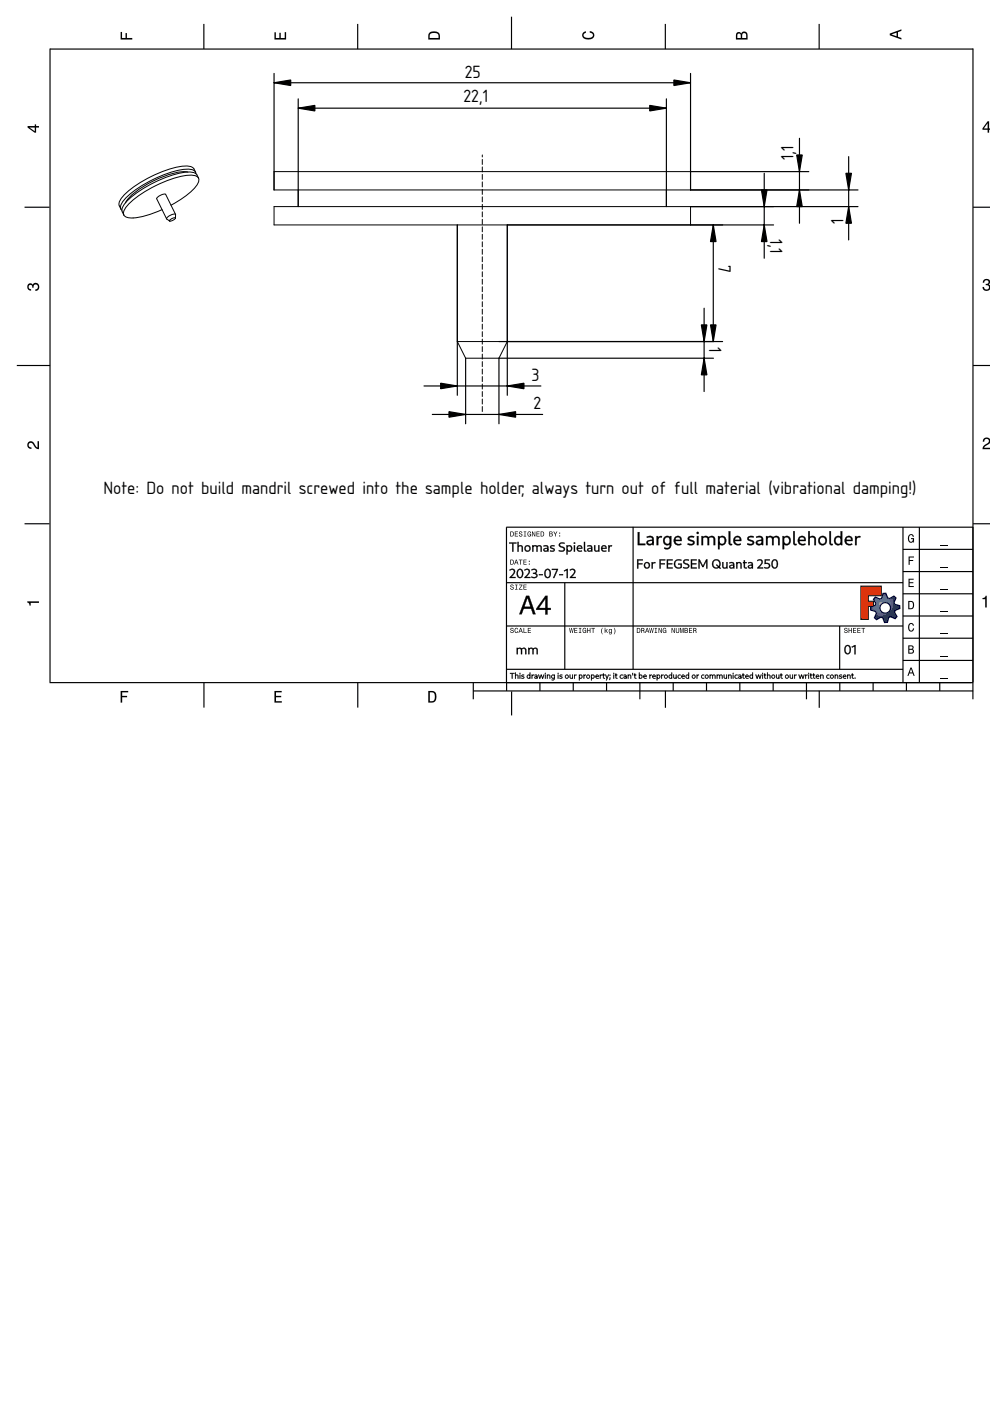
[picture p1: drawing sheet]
<svg xmlns="http://www.w3.org/2000/svg" width="210mm" height="297mm" viewBox="0 0 210 297" stroke-linecap="round" stroke-linejoin="round" font-family="sans-serif">
<defs><g id="words">
<g font-size="3.5">
<text x="98.6" y="16.5">25</text>
<text x="98.3" y="21.7">22,1</text>
<text x="168.3" y="34" transform="rotate(-90 168.3 34)">1,1</text>
<text x="178.9" y="47.4" transform="rotate(-90 178.9 47.4)">1</text>
<text x="163.3" y="50.6" transform="rotate(90 163.3 50.6)">1,1</text>
<text x="152.3" y="56.2" transform="rotate(90 152.3 56.2)">7</text>
<text x="150.4" y="73.6" transform="rotate(90 150.4 73.6)">1</text>
<text x="112.7" y="80.8">3</text>
<text x="113.1" y="86.8">2</text>
<text x="21.9" y="104.7">Note: Do not build mandril screwed into the sample holder, always turn out of full material (vibrational damping!)</text>
</g>
</g></defs>
<g fill="none" stroke="#000" stroke-width=".25">
<path d="M10.6 10.3v134.3M10.6 10.4h195.7M43.2 5.1v5.3M75.8 5.1v5.3M108.5 3.5v6.9M141.1 5.1v5.3M173.7 5.1v5.3M206.3 10.3v138M5.2 43.9h5.3M206.3 43.9h3.7M3.6 77.5h7M206.3 77.5h3.7"/>
<path d="M5.2 111h5.3M107.4 111.8h98.9M107.4 111.8v34.7M134.2 111.7v30.2M191.4 116.5h14.9M191.5 111.8v33M194.9 111.8v33M206.3 111h3.7M107.3 132.7h84.2M107.3 123.5h84.2M119.7 123.5v18.4M178 132.7v9.2"/>
<path d="M191.4 135.3h14.9M191.4 130.6h14.9M191.4 125.9h14.9M191.4 121.2h14.9M10.5 144.7h195.5M43.2 144.7v5.3M75.9 144.7v5.3M100.3 146.5h106M100.3 144.7v3.6M107.3 141.9h84.2M107.4 144.7h98.9M108.5 146.6v5.1"/>
<path d="M114.5 144.7v1.8M121.5 144.7v1.8M128.6 144.7v1.8M135.7 144.7v3.6M141.1 146.5v3.6M142.7 144.7v1.8M149.8 144.7v1.8M156.9 144.7v1.8M163.9 144.7v1.8M171 144.7v3.6M173.7 146.5v3.6M178.1 144.7v1.8"/>
<path d="M185.1 144.7v1.8M191.4 140h14.9M192.2 144.7v1.8M199.2 144.7v1.8"/>
</g>
<g fill="#000">
<path d="M25.6 6.8h.3v1.3h.7v-1.1h.3v1.1h1.1v.3h-2.4z" fill-rule="evenodd"/>
<path d="M58.2 6.8h.3v1.3h.7v-1.1h.3v1.1h.9v-1.3h.3v1.6h-2.5z" fill-rule="evenodd"/>
<path d="M91.1 6.9a1.55 1.55 0 0 0-.3 1.5h2.5v-.8a1.35 1.35 0 0 0-2.2-.7zM91.3 7.1l.3-.1a1.02 1.02 0 0 1 1.4 .6v.5h-1.9l.1-.8z" fill-rule="evenodd"/>
<path d="M123.6 6.9l.6-.3v.4h-.2a.46 .46 0 0 0-.3 .5 .46 .46 0 0 0 .3 .4l.3 .1a1.12 1.12 0 0 0 1.4-.5 .63 .63 0 0 0-.7-.6v-.3a.88 .88 0 0 1 1 .7 .88 .88 0 0 1-.7 1 1.36 1.36 0 0 1-1.9-.8z" fill-rule="evenodd"/>
<path d="M156.2 7l-.2 1.4h2.5v-.9a.69 .69 0 0 0-.5-.8 .69 .69 0 0 0-.8 .4 .59 .59 0 0 0-1-.1zM156.4 7.2l.3-.1 .3 .1 .1 .9h-.8zM157.5 7.1l.3-.1a.41 .41 0 0 1 .4 .5v.6h-.8z" fill-rule="evenodd"/>
<path d="M188.6 7.1v.4l2.5 .9v-.3l-.7-.3v-1l.7-.3v-.3zM189 7.3l1.1-.4v.8z" fill-rule="evenodd"/>
<path d="M5.8 26.7v.3l1.5 1.1h.4v-1.1h.6v-.3h-.6v-.3h-.3v.3zM6.3 27h1.1v.8z" fill-rule="evenodd"/>
<path d="M209.4 25.7l-1.1 1.5v.3h1.1v.6h.3v-.6h.3v-.3h-.3v-1.5zM209.4 26.1v1.1h-.8z" fill-rule="evenodd"/>
<path d="M6 60.3a.6 .6 0 0 1 .9 .1 .79 .79 0 0 1 1.2-.3 .79 .79 0 0 1 .2 1.1l-.4 .4-.4 .1v-.3a.51 .51 0 0 0 .6-.5 .51 .51 0 0 0-.5-.5 .51 .51 0 0 0-.5 .6h-.3a.44 .44 0 0 0-.2-.6 .44 .44 0 0 0-.6 .4 .44 .44 0 0 0 .4 .5h.2v.3a.83 .83 0 0 1-.8-.5 .83 .83 0 0 1 .2-.8z" fill-rule="evenodd"/>
<path d="M208.6 59.3a.72 .72 0 0 1 1.1-.1 .72 .72 0 0 1-.1 1.1 .83 .83 0 0 1-.1 1.4 .83 .83 0 0 1-1.2-.8l.3-.1a.51 .51 0 0 0 .5 .7 .51 .51 0 0 0 .5-.6 .51 .51 0 0 0-.6-.4v-.3a.44 .44 0 0 0 .6-.3 .44 .44 0 0 0-.4-.6 .44 .44 0 0 0-.5 .4v.2h-.3z" fill-rule="evenodd"/>
<path d="M6 93.8a.86 .86 0 0 1 1.4 .5l.6 .6v-1.4h.3v1.7a1.95 1.95 0 0 1-1.5-1.2 .49 .49 0 0 0-.7 .3 .49 .49 0 0 0 .6 .6v.3a.84 .84 0 0 1-.9-.5 .84 .84 0 0 1 .2-.9z" fill-rule="evenodd"/>
<path d="M208.6 93a.83 .83 0 0 1 1.3 .2 .83 .83 0 0 1-.6 1.2l-.6 .5h1.3v.3h-1.7a1.95 1.95 0 0 1 1.3-1.4 .49 .49 0 0 0-.4-.8 .49 .49 0 0 0-.5 .6h-.3z" fill-rule="evenodd"/>
<path d="M108.2 118.7v1h.3a.54 .54 0 0 0 .5-.5 .54 .54 0 0 0-.5-.5zM108.3 118.8a.41 .41 0 0 1 .5 .4 .41 .41 0 0 1-.5 .4zM109.4 118.7l-.4 1h.1l.2-.3h.4l.1 .3h.1l-.4-1zM109.5 118.8l.1 .5h-.3zM110 118.7v.1h.3v.9h.2v-.9h.3v-.1zM111 118.7v1h.7v-.1h-.6v-.4h.5v-.1h-.5v-.3h.5v-.1zM112.1 119.5v.2h.2v-.2zM112.1 118.9v.2h.2v-.2z" fill-rule="evenodd"/>
<path d="M108.2 112.7v1h.3a.54 .54 0 0 0 .5-.5 .54 .54 0 0 0-.5-.5zM108.3 112.8a.41 .41 0 0 1 .5 .4 .41 .41 0 0 1-.5 .4zM109.2 112.7v1h.6v-.1h-.5v-.3h.5v-.2h-.5v-.3h.5v-.1zM110.1 112.7a.42 .42 0 0 0 .1 .5 .42 .42 0 0 0 .4 .2 .23 .23 0 0 1-.2 .3 .23 .23 0 0 1-.3-.3h-.1a.38 .38 0 0 0 .4 .4 .38 .38 0 0 0 .4-.5 .38 .38 0 0 0-.6-.2 .2 .2 0 0 1 .2-.3 .2 .2 0 0 1 .2 .2h.1v-.1l-.2-.2zM111 112.7v.1h.2v.8h-.2v.1h.6v-.1h-.2v-.8h.2v-.1zM111.9 112.8a.51 .51 0 0 0-.1 .7 .51 .51 0 0 0 .6 .2h.2v-.5h-.4v.1h.3l-.2 .3a.37 .37 0 0 1-.4-.4 .37 .37 0 0 1 .5-.3l.2 .1-.2-.3zM112.8 112.7v1h.1v-.8l.4 .8h.2v-1h-.1v.9l-.4-.9zM113.7 112.7v1h.7v-.1h-.5v-.3h.5v-.2h-.5v-.3h.5v-.1zM114.6 112.7v1h.4a.54 .54 0 0 0 .4-.5 .54 .54 0 0 0-.4-.5zM114.8 112.8a.41 .41 0 0 1 .4 .4 .41 .41 0 0 1-.4 .4zM116.5 112.7v1h.4a.3 .3 0 0 0 .3-.2 .3 .3 0 0 0-.2-.3l.1-.2v-.2zM116.6 112.8h.2a.16 .16 0 0 1 .2 .2 .16 .16 0 0 1-.2 .1h-.2zM116.6 113.3h.2a.18 .18 0 0 1 .3 .1 .18 .18 0 0 1-.2 .2h-.3zM117.3 112.7l.4 .6v.4h.1v-.4l.4-.6h-.2l-.2 .5-.3-.5zM118.6 113.5v.2h.2v-.2zM118.6 112.9v.3h.2v-.3z" fill-rule="evenodd"/>
<path d="M192.6 118h1.2v.2h-.9v.5h.7v.2h-.7v.9h-.3z" fill-rule="evenodd"/>
<path d="M192.7 113.5a.6 .6 0 0 1 .6-.3 .6 .6 0 0 1 .5 .6h-.3l-.2-.3a.73 .73 0 0 0-.6 .6 .73 .73 0 0 0 .5 .8l.2-.2 .2-.4h-.4v-.2h.6v.9l-.2-.2-.3 .3a.85 .85 0 0 1-.8-1.3z" fill-rule="evenodd"/>
<path d="M199.5 115.5h1.5v.1h-1.5z" fill-rule="evenodd"/>
<path d="M5.8 127.5h2.5v.3h-1.8v.6h-.2a.54 .54 0 0 0-.5-.7z" fill-rule="evenodd"/>
<path d="M108.3 133.2a.42 .42 0 0 0 0 .5 .42 .42 0 0 0 .5 .1 .23 .23 0 0 1-.2 .3 .23 .23 0 0 1-.3-.3h-.1a.38 .38 0 0 0 .4 .5 .38 .38 0 0 0 .3-.5 .38 .38 0 0 0-.5-.3 .2 .2 0 0 1 .1-.3 .21 .21 0 0 1 .3 .3h.1v-.2l-.2-.2zM109.2 133.3a.51 .51 0 0 0-.1 .6 .51 .51 0 0 0 .6 .2l.2-.3-.3 .3a.4 .4 0 0 1-.4-.4 .4 .4 0 0 1 .4-.4l.2 .2-.2-.4zM110.3 133.1l-.4 1.1h.2l.1-.3h.4l.1 .3h.2l-.4-1.1zM110.4 133.3l.2 .5h-.4zM111 133.1v1.1h.7v-.1h-.6v-1zM111.9 133.1v1.1h.7v-.1h-.6v-.4h.5v-.1h-.5v-.3h.6v-.2z" fill-rule="evenodd"/>
<path d="M108.3 124a.42 .42 0 0 0 0 .5 .42 .42 0 0 0 .5 .1 .23 .23 0 0 1-.2 .3 .23 .23 0 0 1-.3-.2h-.1a.38 .38 0 0 0 .4 .4 .38 .38 0 0 0 .3-.5 .38 .38 0 0 0-.5-.3 .2 .2 0 0 1 .1-.3 .21 .21 0 0 1 .3 .3h.1v-.2l-.2-.2zM109.2 124v.1h.2v.8h-.2v.1h.5v-.1h-.2v-.8h.2v-.1zM110.1 124v.1h.5l-.6 .9h.8v-.1h-.6l.6-.9zM111 124v1h.7v-.1h-.6v-.4h.5v-.1h-.5v-.3h.5v-.1z" fill-rule="evenodd"/>
<path d="M120.7 133.1l.2 1.1h.1l.2-.9 .1 .9h.1l.2-1.1h-.1l-.1 .9-.2-.9h-.1l-.2 .9-.1-.9zM121.8 133.1v1.1h.6v-.1h-.5v-.4h.5v-.1h-.5v-.3h.5v-.2zM122.7 133.1v.2h.2v.8h-.2v.1h.6v-.1h-.2v-.8h.2v-.2zM123.6 133.3a.51 .51 0 0 0-.1 .6 .51 .51 0 0 0 .6 .2l.2 .1v-.6h-.4v.2h.2l-.1 .3a.37 .37 0 0 1-.4-.4 .37 .37 0 0 1 .5-.3l.2 .1-.2-.4zM124.5 133.1v1.1h.1v-.5h.4v.5h.2v-1.1h-.2v.5h-.4v-.5zM125.4 133.1v.2h.3v.9h.1v-.9h.3v-.2zM127.7 133.1a.95 .95 0 0 0 .1 1.4 1.3 1.3 0 0 1 0-1.4zM128.2 133.1v1.1h.1l.2-.4 .2 .4h.2l-.3-.5 .3-.3-.6 .3v-.6zM129.2 133.5a.39 .39 0 0 0-.1 .5 .39 .39 0 0 0 .5 .1 .29 .29 0 0 1-.2 .3 .29 .29 0 0 1-.3-.1 .33 .33 0 0 0 .4 .2 .33 .33 0 0 0 .3-.3v-.8l-.2 .1-.2-.2zM129.3 133.5a.27 .27 0 0 1 .3 .3 .27 .27 0 0 1-.3 .2zM130.1 133.1a1.31 1.31 0 0 1 0 1.4 .86 .86 0 0 0 0-1.4z" fill-rule="evenodd"/>
<path d="M135 133.1v1.1h.4a.54 .54 0 0 0 .4-.5 .54 .54 0 0 0-.4-.6zM135.2 133.3a.41 .41 0 0 1 .4 .4 .41 .41 0 0 1-.4 .4zM136 133.1v1.1h.1v-.5a.32 .32 0 0 1 .4 .1 .32 .32 0 0 1 0 .4h.2l-.2-.5a.29 .29 0 0 0 .1-.4 .29 .29 0 0 0-.3-.2zM136.1 133.3h.2a.18 .18 0 0 1 .2 .1 .18 .18 0 0 1-.2 .2h-.2zM137.1 133.1l-.3 1.1h.1l.1-.3h.4l.1 .3h.2l-.4-1.1zM137.2 133.3l.2 .5h-.3zM137.7 133.1l.1 1.1h.2l.1-.9 .2 .9h.1l.2-1.1h-.1l-.1 .9-.2-.9h-.1l-.2 .9-.1-.9zM138.8 133.1v.2h.2v.8h-.2v.1h.5v-.1h-.2v-.8h.2v-.2zM139.6 133.1v1.1h.2v-.9l.4 .9h.1v-1.1h-.1v.9l-.4-.9zM140.6 133.3a.51 .51 0 0 0-.1 .6 .51 .51 0 0 0 .6 .2l.2 .1v-.6h-.4v.2h.2l-.1 .3a.37 .37 0 0 1-.4-.4 .37 .37 0 0 1 .5-.3l.2 .1-.3-.4zM142.4 133.1v1.1h.1v-.9l.4 .9h.2v-1.1h-.1v.9l-.4-.9zM143.3 133.1v.7a.37 .37 0 0 0 .4 .4 .37 .37 0 0 0 .3-.4v-.7h-.1v.7a.23 .23 0 0 1-.2 .3 .23 .23 0 0 1-.3-.3v-.7zM144.2 133.1v1.1h.1v-1l.2 1h.1l.2-1v1h.2v-1.1h-.2l-.2 1-.2-1zM145.1 133.1v1.1h.4a.3 .3 0 0 0 .4-.2 .3 .3 0 0 0-.2-.4l.1-.1-.1-.3zM145.3 133.3h.2a.16 .16 0 0 1 .2 .1 .16 .16 0 0 1-.2 .2h-.2zM145.3 133.7h.2a.18 .18 0 0 1 .2 .2 .18 .18 0 0 1-.2 .2h-.2zM146.1 133.1v1.1h.7v-.1h-.6v-.4h.5v-.1h-.5v-.3h.5v-.2zM147 133.1v1.1h.1v-.5a.32 .32 0 0 1 .4 .1 .32 .32 0 0 1 0 .4h.2l-.2-.5a.29 .29 0 0 0 .1-.4 .29 .29 0 0 0-.3-.2zM147.1 133.3h.2a.18 .18 0 0 1 .2 .1 .18 .18 0 0 1-.2 .2h-.2z" fill-rule="evenodd"/>
<path d="M179.1 133.2a.42 .42 0 0 0 0 .5 .42 .42 0 0 0 .5 .1 .23 .23 0 0 1-.3 .3 .23 .23 0 0 1-.2-.3h-.1a.38 .38 0 0 0 .4 .5 .38 .38 0 0 0 .3-.5 .38 .38 0 0 0-.5-.3 .2 .2 0 0 1 .1-.3 .21 .21 0 0 1 .3 .3h.1v-.2l-.2-.2zM179.9 133.1v1.1h.2v-.5h.4v.5h.1v-1.1h-.1v.5h-.4v-.5zM180.9 133.1v1.1h.6v-.1h-.5v-.4h.5v-.1h-.5v-.3h.5v-.2zM181.8 133.1v1.1h.7v-.1h-.6v-.4h.5v-.1h-.5v-.3h.5v-.2zM182.6 133.1v.2h.4v.9h.1v-.9h.3v-.2z" fill-rule="evenodd"/>
<path d="M182.5 124.3h4.3v2h-2.7v1.2h1.1v1.1h-1.1v2.7h-1.6z" fill-rule="evenodd"/>
<path d="M185.6 126.6l-.4 .4 .5 1-.1 .4-1 .3v.7l1 .2 .2 .4-.4 1 .4 .4 1-.5 .4 .1 .3 1h.7l.2-1.1 .4-.1 1 .4 .4-.5-.5-.9 .1-.4 1-.4v-.6l-1.1-.3-.1-.3 .4-1-.5-.4-.9 .5-.4-.1-.4-1h-.6l-.3 1-.3 .2zM186.6 128.9a1.11 1.11 0 0 1 2.2 0 1.11 1.11 0 0 1-2.2 0z" fill-rule="evenodd"/>
<path d="M192.6 122.7h1.1v.2h-.8v.5h.8v.3h-.8v.6h.8v.2h-1.1z" fill-rule="evenodd"/>
<path d="M192.6 127.4v1.8h.6a.91 .91 0 0 0 .7-.9 .91 .91 0 0 0-.7-.9zM192.8 127.6a.68 .68 0 0 1 .8 .7 .68 .68 0 0 1-.8 .7z" fill-rule="evenodd"/>
<path d="M192.6 136.8v1.8h.6a.5 .5 0 0 0 .6-.4 .5 .5 0 0 0-.3-.6l.2-.3a.44 .44 0 0 0-.5-.5zM192.8 137h.4a.27 .27 0 0 1 .3 .3 .27 .27 0 0 1-.3 .3h-.4zM192.8 137.8h.4a.31 .31 0 0 1 .4 .3 .31 .31 0 0 1-.4 .3h-.4z" fill-rule="evenodd"/>
<path d="M192.7 132.3a.6 .6 0 0 1 .7-.2 .6 .6 0 0 1 .4 .6h-.3l-.2-.4a.74 .74 0 0 0-.6 .7 .74 .74 0 0 0 .5 .7l.2-.1 .2-.4h.2a.63 .63 0 0 1-.5 .7 .63 .63 0 0 1-.7-.5z" fill-rule="evenodd"/>
<path d="M199.5 139h1.5v.2h-1.5z" fill-rule="evenodd"/>
<path d="M199.5 134.3h1.5v.2h-1.5z" fill-rule="evenodd"/>
<path d="M199.5 129.6h1.5v.2h-1.5z" fill-rule="evenodd"/>
<path d="M199.5 124.9h1.5v.2h-1.5z" fill-rule="evenodd"/>
<path d="M199.5 120.2h1.5v.2h-1.5z" fill-rule="evenodd"/>
<path d="M208.3 126.8a.54 .54 0 0 0 .7-.5h.2v2.5h-.3v-1.8h-.6z" fill-rule="evenodd"/>
<path d="M25.6 146.5h1.6v.3h-1.3v.7h1v.3h-1v1.2h-.3z" fill-rule="evenodd"/>
<path d="M58.2 146.5h1.5v.3h-1.2v.7h1.1v.3h-1.1v.9h1.3v.3h-1.6z" fill-rule="evenodd"/>
<path d="M90.8 146.5v2.5h.8a1.35 1.35 0 0 0 .7-2.2 1.55 1.55 0 0 0-1.5-.3zM91.1 146.8a.97 .97 0 0 1 1.1 .7 .97 .97 0 0 1-.6 1.2h-.5z" fill-rule="evenodd"/>
<path d="M193 141.5l-.6 1.8h.2l.2-.5h.7l.2 .5h.2l-.6-1.8zM193.2 141.8l.2 .8h-.5z" fill-rule="evenodd"/>
<path d="M199.5 143.7h1.5v.2h-1.5z" fill-rule="evenodd"/>
</g>
<g fill="#000">
<path d="M108 115v.2h.6v1.7h.2v-1.7h.7v-.2zM109.8 115.8l.1 .2 .3-.2a.33 .33 0 0 1 .4 .3v.8h.3v-.8a.56 .56 0 0 0-.5-.5 .56 .56 0 0 0-.6 .2zM109.7 114.9v2h.3v-2zM111.2 116.3a.68 .68 0 0 0 1.3 0 .68 .68 0 0 0-1.3 0zM111.4 116.3a.47 .47 0 0 1 .9 0 .47 .47 0 0 1-.9 0zM113.9 115.8v.2l.3-.2a.33 .33 0 0 1 .4 .3v.8h.3v-.8a.55 .55 0 0 0-.5-.5 .55 .55 0 0 0-.5 .2zM112.9 115.6v1.3h.2v-1.1zM113 115.8v.2l.3-.2a.33 .33 0 0 1 .4 .3v.8h.3v-.8a.56 .56 0 0 0-.4-.5 .56 .56 0 0 0-.6 .2zM115.2 115.7l.1 .2 .2-.1a.37 .37 0 0 1 .6 .3v.8h.2v-.8a.66 .66 0 0 0-1.1-.4zM115.2 116.4l.1 .4a.51 .51 0 0 0 .5 .2 .51 .51 0 0 0 .4-.6l-.5 .4-.2-.1v-.3l.6-.1v-.1zM116.7 115.8v.4l.7 .4-.3 .2-.4-.1-.1 .2 .3 .1a.52 .52 0 0 0 .7-.4l-.1-.3-.7-.3 .2-.2h.5l.1-.1-.4-.1zM118.7 115.2l-.2 .1a.59 .59 0 0 0 .7 .8l.4 .4a.72 .72 0 0 1-1.1 .1v.2a.73 .73 0 0 0 .8 .2 .73 .73 0 0 0 .4-.9l-.9-.4-.1-.2a.67 .67 0 0 1 1-.2v-.2l-.3-.1zM120.3 115.8v.2a.43 .43 0 0 1 .7 0 .47 .47 0 0 1 0 .6 .47 .47 0 0 1-.5 .1l-.2-.2-.1 .1a.66 .66 0 0 0 1.1 0 .66 .66 0 0 0-.6-1zM120.1 115.6v1.9h.2v-1.7zM121.7 115.6v1.3h.2v-1.3zM121.6 115.1a.2 .2 0 0 0 .4 0 .2 .2 0 0 0-.4 0zM122.4 115.8a.73 .73 0 0 0 0 1 .73 .73 0 0 0 1 .1l-.1-.2a.5 .5 0 0 1-.8-.2 .5 .5 0 0 1 .6-.7l.1 .4h-.7v.1h.9a.57 .57 0 0 0-.3-.7 .57 .57 0 0 0-.7 .2zM123.8 114.9v1.7l.2 .3 .2 .1 .1-.2-.3-.2v-1.7zM124.5 115.7l.1 .2 .2-.1a.37 .37 0 0 1 .5 .3l.1 .8h.2v-.8a.66 .66 0 0 0-1.1-.4zM124.5 116.4v.4a.51 .51 0 0 0 .6 .2 .51 .51 0 0 0 .3-.6l-.4 .4-.3-.1 .1-.3 .6-.1v-.1zM126 115.6v.9a.48 .48 0 0 0 .4 .5 .48 .48 0 0 0 .5-.4l-.2 .2a.33 .33 0 0 1-.5-.4v-.8zM126.9 115.6v1.2l.2 .1v-1.3zM127.6 115.8a.73 .73 0 0 0 0 1 .73 .73 0 0 0 1 .1l-.1-.2a.5 .5 0 0 1-.8-.2 .5 .5 0 0 1 .5-.7l.2 .4h-.8v.1h1a.57 .57 0 0 0-.3-.7 .57 .57 0 0 0-.7 .2zM129 115.6v1.3h.2v-1.3zM129.3 115.7l-.1 .4 .2-.3h.3l.1-.2z"/>
<path d="M108 115v.2h.6v1.7h.2v-1.7h.7v-.2zM107.9 115h1.6v.3l-.7-.1 .1 1.8h-.3v-1.8l-.7 .1zM109.8 115.8l.1 .2 .2-.2a.37 .37 0 0 1 .6 .3l-.1 .8h.3l-.1-.8a.52 .52 0 0 0-.4-.5 .52 .52 0 0 0-.5 .3zM109.8 115.8l.2-.1a.57 .57 0 0 1 .9 .4v.9h-.3v-1l-.3-.2-.4 .2zM109.7 114.9v2h.3v-2zM109.7 114.9h.3v2.1h-.3zM111.2 116.3a.65 .65 0 0 0 1.3 0 .65 .65 0 0 0-1.3 0zM111.2 116.3a.72 .72 0 0 1 1.4 0 .72 .72 0 0 1-1.4 0zM111.3 116.3a.5 .5 0 0 1 1 0 .5 .5 0 0 1-1 0zM111.4 116.3a.45 .45 0 0 0 .9 0 .45 .45 0 0 0-.9 0zM113.9 115.8v.2l.3-.2a.37 .37 0 0 1 .5 .3l-.1 .8h.3l-.1-.8a.52 .52 0 0 0-.4-.5 .52 .52 0 0 0-.5 .2zM113.8 115.8l.2-.1a.57 .57 0 0 1 .9 .4v.9h-.3v-1l-.3-.2-.4 .2zM112.9 115.6v1.3h.2v-1.1zM112.8 115.6h.2l.1 .2v1.2h-.3zM113 115.8v.2l.3-.2a.37 .37 0 0 1 .5 .3l-.1 .8h.3l-.1-.8a.52 .52 0 0 0-.4-.5 .52 .52 0 0 0-.5 .2zM112.9 115.8l.2-.1a.57 .57 0 0 1 .9 .4v.9h-.3v-1l-.3-.2-.4 .2zM115.2 115.7l.1 .2 .2-.1a.41 .41 0 0 1 .6 .3v.7l.2 .1-.1-1.1-.5-.2zM115.2 115.7l.4-.1a.55 .55 0 0 1 .7 .5v.9h-.2l-.1-1.1-.3-.1-.4 .1zM115.3 116.4v.4a.58 .58 0 0 0 .9-.3v-.1a.43 .43 0 0 1-.4 .4 .43 .43 0 0 1-.4-.2l.3-.3h.4v-.1zM115.2 116.4l.9-.3v.3l-.6 .2a.37 .37 0 0 0 .4 .1 .37 .37 0 0 0 .2-.3h.2a.52 .52 0 0 1-.6 .6 .52 .52 0 0 1-.5-.6zM116.7 115.8v.4l.7 .2a.4 .4 0 0 1-.3 .4 .4 .4 0 0 1-.4-.1l-.1 .2h.3a.48 .48 0 0 0 .7-.3l-.1-.2-.7-.4 .2-.2h.5l.1-.1zM116.7 115.8l.5-.2h.4l-.1 .3h-.5l-.1 .2 .3 .1a.41 .41 0 0 1 .4 .6l-.5 .2-.5-.1v-.3l.5 .2 .3-.2-.7-.4zM118.7 115.2a.57 .57 0 0 0-.1 .7 .57 .57 0 0 0 .7 .2l.3 .4a.7 .7 0 0 1-1.1 .1v.2a.71 .71 0 0 0 .8 .1 .71 .71 0 0 0 .4-.7l-.9-.5-.1-.2a.65 .65 0 0 1 1-.2v-.2h-.3zM118.7 115.1l.5-.1 .6 .1-.1 .2-.5-.1-.4 .2v.3l.2 .1a.65 .65 0 0 1 .8 .7 .65 .65 0 0 1-.9 .5l-.5-.2 .1-.2 .8 .1 .2-.2-.2-.3a.63 .63 0 0 1-.7-.3 .63 .63 0 0 1 .1-.8zM120.3 115.8v.2l.1-.2a.45 .45 0 0 1 .7 .2 .51 .51 0 0 1 0 .6 .51 .51 0 0 1-.6 .2l-.2-.3-.1 .1a.6 .6 0 0 0 .9 .1 .6 .6 0 0 0 0-.9 .6 .6 0 0 0-.8 0zM120.2 115.8a.68 .68 0 0 1 1 0 .68 .68 0 0 1 0 .9 .68 .68 0 0 1-.9 .1l-.1-.2 .1-.2a.36 .36 0 0 0 .3 .3 .36 .36 0 0 0 .4-.2 .45 .45 0 0 0 0-.5 .45 .45 0 0 0-.5-.1l-.2 .1zM120.1 115.6v1.9h.2v-1.7zM120.1 115.6h.2l.1 .2v1.8h-.3zM121.7 115.6v1.3h.2v-1.3zM121.7 115.6h.2v1.4h-.2zM121.7 115.1a.13 .13 0 0 0 .2 0 .13 .13 0 0 0-.2 0zM121.6 115.1a.2 .2 0 0 1 .4 0 .2 .2 0 0 1-.4 0zM122.5 115.8a.69 .69 0 0 0 0 .9 .69 .69 0 0 0 .9 .1l-.1-.1a.57 .57 0 0 1-.8-.1 .57 .57 0 0 1 .2-.8h.4l.2 .4h-.8v.1l.9-.1a.53 .53 0 0 0-.3-.5 .53 .53 0 0 0-.6 .1zM122.4 115.8a.6 .6 0 0 1 .8-.2 .6 .6 0 0 1 .2 .8h-1v-.3l.8 .1v-.2a.33 .33 0 0 0-.6 0 .52 .52 0 0 0 .1 .7 .52 .52 0 0 0 .7 0v.2a.75 .75 0 0 1-1-.1 .75 .75 0 0 1 0-1zM123.8 114.9l.1 1.9 .4 .1-.3-.3v-1.7zM123.8 114.9h.3v1.7l.3 .3-.2 .1h-.3l-.1-.4zM124.5 115.7l.1 .2 .2-.1a.41 .41 0 0 1 .6 .3l-.1 .7 .3 .1-.1-1.1-.5-.2zM124.5 115.7l.3-.1a.55 .55 0 0 1 .8 .5v.9h-.2l-.1-1.1-.3-.1-.4 .1zM124.6 116.4v.4a.58 .58 0 0 0 .9-.3v-.1a.43 .43 0 0 1-.4 .4 .43 .43 0 0 1-.4-.2l.3-.3h.4v-.1zM124.5 116.4l.9-.3v.3l-.7 .2a.37 .37 0 0 0 .4 .1 .37 .37 0 0 0 .3-.3h.1a.52 .52 0 0 1-.5 .6 .52 .52 0 0 1-.5-.6zM126 115.6v.9a.51 .51 0 0 0 .4 .4 .51 .51 0 0 0 .5-.2v-.1l-.2 .2a.36 .36 0 0 1-.5-.4v-.8zM125.9 115.6h.3l.1 1 .2 .1 .4-.2 .1 .2a.58 .58 0 0 1-.6 .3 .58 .58 0 0 1-.5-.5zM126.9 115.6v1.2l.2 .1v-1.3zM126.8 115.6h.3v1.4h-.2l-.1-.2zM127.6 115.8a.69 .69 0 0 0 0 .9 .69 .69 0 0 0 .9 .1v-.1a.57 .57 0 0 1-.8-.1 .57 .57 0 0 1 .1-.8h.5l.1 .4h-.8v.1l1-.1a.53 .53 0 0 0-.3-.5 .53 .53 0 0 0-.7 .1zM127.6 115.8a.6 .6 0 0 1 .8-.2 .6 .6 0 0 1 .2 .8h-1v-.3l.8 .1-.1-.2a.33 .33 0 0 0-.6 0 .52 .52 0 0 0 .2 .7 .52 .52 0 0 0 .6 0l.1 .2a.75 .75 0 0 1-1-.1 .75 .75 0 0 1 0-1zM129 115.6v1.3h.2v-1.3zM128.9 115.6h.3v1.4h-.3zM129.2 115.9v.2l.2-.3h.3l.1-.2zM129.2 115.7l.6-.1-.1 .3h-.3l-.3 .2z"/>
<path d="M135.2 112.8v2.8h1.6v-.3h-1.2v-2.5zM137.1 113.8l.1 .2 .6-.1 .4 .2 .2 1.5h.2v-1.3a.88 .88 0 0 0-.6-.7 .88 .88 0 0 0-.9 .2zM137.1 114.8a.73 .73 0 0 0 .7 .9 .73 .73 0 0 0 .8-.8l-.2-.1a.56 .56 0 0 1-.4 .5 .56 .56 0 0 1-.6-.3l.2-.2 .7-.1v-.2l-.9 .1zM139.2 113.7v1.9h.3v-1.9zM139.6 113.8l-.1 .5 .3-.3h.5l.1-.3zM142.1 113.7l-.1 1.9a.67 .67 0 0 1-.4 .6 .67 .67 0 0 1-.7-.1l-.1 .2 .4 .2a.9 .9 0 0 0 1.1-1v-1.8zM140.8 113.9a.93 .93 0 0 0 0 1.4 .93 .93 0 0 0 1.4-.1l-.1-.2a.65 .65 0 0 1-1 .1 .65 .65 0 0 1 0-.9 .65 .65 0 0 1 .9 0l.2-.2a.83 .83 0 0 0-1.4-.1zM143.1 113.9a1.04 1.04 0 0 0 0 1.4 1.04 1.04 0 0 0 1.4 .2l-.1-.3a.76 .76 0 0 1-1.2-.2 .76 .76 0 0 1 .5-1.1l.5 .3v.3h-1.1v.2h1.4a.83 .83 0 0 0-.4-1 .83 .83 0 0 0-1 .2zM146 113.8l-.2 .4a1.15 1.15 0 0 0 1 .7l.2 .2-.2 .2-.9-.1-.1 .3 .7 .1a.59 .59 0 0 0 .6-.2 .59 .59 0 0 0 .1-.7l-.9-.3-.2-.2 .2-.3 .8 .1 .1-.3-.6-.1zM147.8 113.7v1.9h.3v-1.9zM147.7 113a.25 .25 0 0 0 .5 0 .25 .25 0 0 0-.5 0zM150.2 114l.1 .2 .1-.2a.54 .54 0 0 1 .9 .4v1.2h.3v-1.3a.78 .78 0 0 0-.6-.7 .78 .78 0 0 0-.8 .4zM148.7 113.7v1.9h.4v-1.7l-.1-.2zM148.9 114l.1 .2 .1-.2a.54 .54 0 0 1 .9 .4v1.2h.3v-1.3a.78 .78 0 0 0-.5-.7 .78 .78 0 0 0-.9 .4zM152.5 113.9v.2a.67 .67 0 0 1 1.2 .3 .67 .67 0 0 1-.9 .9l-.3-.4a.51 .51 0 0 0 0 .5 .51 .51 0 0 0 .6 .2 .95 .95 0 0 0 .9-1.3 .95 .95 0 0 0-1.5-.4zM152.2 113.7v2.7h.4v-2.5l-.1-.2zM154.5 112.6v2.5a.46 .46 0 0 0 .3 .5 .46 .46 0 0 0 .4-.1l-.4-.4v-2.5zM155.7 113.9a1.04 1.04 0 0 0 0 1.4 1.04 1.04 0 0 0 1.4 .2l-.1-.3a.76 .76 0 0 1-1.1-.2 .76 .76 0 0 1 .4-1.1l.5 .3 .1 .3h-1.2v.2h1.4a.83 .83 0 0 0-.3-1 .83 .83 0 0 0-1.1 .2zM158.7 113.8l-.3 .4a1.15 1.15 0 0 0 1.1 .7l.1 .2-.2 .2-.9-.1-.1 .3 .7 .1a.59 .59 0 0 0 .7-.2 .59 .59 0 0 0 0-.7l-.9-.3-.1-.2 .2-.3 .7 .1 .1-.3-.5-.1zM160.3 113.8l.1 .2 .6-.1 .4 .2 .2 1.5h.2v-1.3a.88 .88 0 0 0-.6-.7 .88 .88 0 0 0-.9 .2zM160.3 114.8a.73 .73 0 0 0 .7 .9 .73 .73 0 0 0 .8-.8l-.2-.1a.56 .56 0 0 1-.4 .5 .56 .56 0 0 1-.6-.3l.2-.2 .7-.1v-.2l-.9 .1zM163.9 114v.2l.2-.2a.54 .54 0 0 1 .9 .4v1.2h.3v-1.3a.78 .78 0 0 0-.6-.7 .78 .78 0 0 0-.8 .4zM162.4 113.7v1.9h.3v-1.7l-.1-.2zM162.6 114l.1 .2 .1-.2a.54 .54 0 0 1 .9 .4v1.2h.3v-1.3a.78 .78 0 0 0-.6-.7 .78 .78 0 0 0-.8 .4zM166.1 113.9l.1 .2a.67 .67 0 0 1 1.1 .3 .67 .67 0 0 1-.8 .9l-.3-.4a.51 .51 0 0 0 0 .5 .51 .51 0 0 0 .6 .2 .95 .95 0 0 0 .9-1.3 .95 .95 0 0 0-1.6-.4zM165.9 113.7v2.7h.3v-2.5l-.1-.2zM168.2 112.6v2.5a.46 .46 0 0 0 .2 .5 .46 .46 0 0 0 .5-.1l-.4-.4v-2.5zM169.4 113.9a1.04 1.04 0 0 0 0 1.4 1.04 1.04 0 0 0 1.4 .2l-.1-.3a.76 .76 0 0 1-1.1-.2 .76 .76 0 0 1 .4-1.1l.5 .3v.3h-1.1v.2h1.4a.83 .83 0 0 0-.4-1 .83 .83 0 0 0-1 .2zM171.5 114l.1 .2 .2-.2a.55 .55 0 0 1 .9 .4v1.2h.3v-1.3a.78 .78 0 0 0-.6-.7 .78 .78 0 0 0-.9 .4zM171.4 112.6v3h.3v-3zM173.4 114.6a1 1 0 0 0 2 0 1 1 0 0 0-2 0zM173.8 114.7a.68 .68 0 0 1 1.3 0 .68 .68 0 0 1-1.3 0zM175.9 112.6v2.5a.46 .46 0 0 0 .2 .5 .46 .46 0 0 0 .5-.1l-.4-.4v-2.5zM177.1 113.9a.93 .93 0 0 0-.1 1.4 .93 .93 0 0 0 1.4-.1l-.1-.2a.65 .65 0 0 1-.9 .1 .65 .65 0 0 1-.1-.9 .65 .65 0 0 1 1 0l.1-.2a.83 .83 0 0 0-1.3-.1zM178.2 112.6v2.7l.1 .3h.3v-3zM179.3 113.9a1.04 1.04 0 0 0 0 1.4 1.04 1.04 0 0 0 1.4 .2l-.1-.3a.76 .76 0 0 1-1.1-.2 .76 .76 0 0 1 .5-1.1l.4 .3 .1 .3h-1.1v.2h1.4a.83 .83 0 0 0-.4-1 .83 .83 0 0 0-1.1 .2zM181.3 113.7v1.9h.3v-1.9zM181.7 113.8l-.2 .5 .4-.3h.5v-.3z"/>
<path d="M135.2 112.8v2.8h1.6v-.3h-1.3l.1-2.5zM135.2 112.8h.4v2.5l1.2-.1v.4h-1.6zM137.1 113.8l.1 .2 .4-.1a.54 .54 0 0 1 .7 .4v1l.1 .3h.2v-1.3a.85 .85 0 0 0-.6-.7 .85 .85 0 0 0-.9 .2zM137.1 113.8a.98 .98 0 0 1 1.5 .5v1.3h-.2l-.2-1.5-.4-.2-.6 .2zM137.2 114.8a.69 .69 0 0 0 .6 .9 .69 .69 0 0 0 .7-.8l-.1-.1a.58 .58 0 0 1-.4 .5 .58 .58 0 0 1-.7-.3l.3-.3h.7v-.2zM137.2 114.6l1.2-.2v.3l-.8 .1-.1 .1v.3a.6 .6 0 0 0 .9-.4l.2 .1a.79 .79 0 0 1-.7 .7 .79 .79 0 0 1-.9-.5zM139.2 113.7v1.9h.3v-1.9zM139.2 113.6h.3l.1 2h-.4zM139.5 114v.3l.3-.3h.5l.1-.3h-.5zM139.6 113.8l.8-.1-.1 .3h-.5l-.4 .3zM142.1 113.7l-.1 1.9a.71 .71 0 0 1-.4 .6 .71 .71 0 0 1-.7-.1l-.1 .2 .4 .1a.86 .86 0 0 0 1.1-.9v-1.8zM142.1 113.6h.3v1.9a.99 .99 0 0 1-.6 .9 .99 .99 0 0 1-1-.1l.1-.3a.69 .69 0 0 0 1.1-.4zM140.9 113.9a.9 .9 0 0 0-.1 1.4 .9 .9 0 0 0 1.3-.1v-.2a.63 .63 0 0 1-.8 .3 .63 .63 0 0 1-.4-.7 .62 .62 0 0 1 .4-.7 .62 .62 0 0 1 .7 .3l.2-.2a.8 .8 0 0 0-1.3-.1zM140.8 113.9a.83 .83 0 0 1 1.4 .1l-.2 .3a.61 .61 0 0 0-.8-.3 .61 .61 0 0 0-.2 .9 .57 .57 0 0 0 .5 .4 .57 .57 0 0 0 .5-.3l.2 .2a.92 .92 0 0 1-1.3 .3 .92 .92 0 0 1-.3-1.3zM143.1 113.9a1.01 1.01 0 0 0 0 1.4 1.01 1.01 0 0 0 1.3 .1v-.2a.78 .78 0 0 1-1.2-.2 .78 .78 0 0 1 .5-1.1 .51 .51 0 0 1 .5 .6h-1.1v.2h1.4a.79 .79 0 0 0-.4-1 .79 .79 0 0 0-1 .2zM143.1 113.9a.85 .85 0 0 1 1.1-.2 .85 .85 0 0 1 .3 1h-1.4v-.3l1.1 .1-.1-.3a.51 .51 0 0 0-.6-.2 .51 .51 0 0 0-.3 .6 .76 .76 0 0 0 1.2 .6l.1 .3a1.06 1.06 0 0 1-1.4-.2 1.06 1.06 0 0 1 0-1.4zM146.1 113.8a.45 .45 0 0 0 0 .8l.8 .3 .1 .2a.75 .75 0 0 1-1.1 .1l-.1 .3 .7 .1a.57 .57 0 0 0 .6-.2 .57 .57 0 0 0 .1-.6l-1-.4-.1-.2 .2-.3 .8 .1 .1-.3zM146 113.8l.6-.2 .6 .1-.1 .3-.5-.1-.4 .1v.3l.2 .1a.68 .68 0 0 1 .9 .8 .68 .68 0 0 1-1 .4l-.6-.1 .1-.3 .9 .1 .2-.2-.3-.3a.63 .63 0 0 1-.7-.3 .63 .63 0 0 1 .1-.7zM147.8 113.7v1.9h.3v-1.9zM147.7 113.6h.4v2h-.4zM147.7 113a.2 .2 0 0 0 .4 0 .2 .2 0 0 0-.4 0zM147.7 113a.26 .26 0 0 1 .5 0 .26 .26 0 0 1-.5 0zM150.2 114l.1 .2 .1-.2a.58 .58 0 0 1 .9 .4v1.2h.3v-1.3a.74 .74 0 0 0-.6-.7 .74 .74 0 0 0-.8 .4zM150.2 113.9a.83 .83 0 0 1 .8-.3 .83 .83 0 0 1 .7 .7v1.3h-.4v-1.2a.55 .55 0 0 0-.5-.5 .55 .55 0 0 0-.6 .3zM148.7 113.7v1.9h.4v-1.7l-.1-.2zM148.7 113.6h.3l.1 .3v1.7h-.4zM148.9 114l.1 .2 .1-.2a.58 .58 0 0 1 1 .4l-.1 1.2h.3v-1.3a.74 .74 0 0 0-.6-.7 .74 .74 0 0 0-.8 .4zM148.9 113.9a.83 .83 0 0 1 .9-.3 .83 .83 0 0 1 .6 .7v1.3h-.4v-1.2a.55 .55 0 0 0-.5-.5 .55 .55 0 0 0-.5 .3zM152.5 113.9v.2a.68 .68 0 0 1 1-.1 .68 .68 0 0 1 .1 .9 .58 .58 0 0 1-.5 .5 .58 .58 0 0 1-.6-.5l-.1 .2a.82 .82 0 0 0 1 .4 .82 .82 0 0 0 .5-.9 .84 .84 0 0 0-.5-.9 .84 .84 0 0 0-.9 .2zM152.4 113.9a.93 .93 0 0 1 1.3-.1 .93 .93 0 0 1 .2 1.2 .82 .82 0 0 1-.7 .7 .82 .82 0 0 1-.9-.6l.2-.3a.59 .59 0 0 0 .8 .5 .59 .59 0 0 0 .3-1 .59 .59 0 0 0-.5-.4 .59 .59 0 0 0-.6 .3zM152.2 113.7v2.7h.4v-2.5l-.1-.2zM152.2 113.6h.3l.1 .3v2.6h-.4zM154.5 112.6v2.5a.51 .51 0 0 0 .7 .4v-.2l-.4-.1v-2.6zM154.5 112.6h.4v2.5v.2h.3l.1 .2-.2 .1a.47 .47 0 0 1-.6-.5zM155.8 113.9a1.01 1.01 0 0 0-.1 1.4 1.01 1.01 0 0 0 1.4 .1l-.1-.2a.78 .78 0 0 1-1.2-.2 .78 .78 0 0 1 .5-1.1 .51 .51 0 0 1 .6 .6h-1.2v.2h1.4a.79 .79 0 0 0-.3-1 .79 .79 0 0 0-1 .2zM155.7 113.9a.85 .85 0 0 1 1.1-.2 .85 .85 0 0 1 .3 1h-1.4v-.3l1.2 .1-.1-.3a.51 .51 0 0 0-.7-.2 .51 .51 0 0 0-.3 .6 .76 .76 0 0 0 1.2 .6l.1 .3a1.06 1.06 0 0 1-1.4-.2 1.06 1.06 0 0 1 0-1.4zM158.7 113.8a.45 .45 0 0 0 .1 .8l.7 .3 .1 .2a.75 .75 0 0 1-1.1 .1l-.1 .3 .7 .1a.57 .57 0 0 0 .6-.2 .57 .57 0 0 0 .1-.6l-1-.4-.1-.2 .3-.3 .7 .1 .1-.3zM158.6 113.8l.7-.2 .6 .1-.1 .3-.6-.1-.4 .1 .1 .3 .2 .1a.68 .68 0 0 1 .8 .8 .68 .68 0 0 1-1 .4l-.5-.1 .1-.3 .9 .1 .1-.2-.2-.3a.63 .63 0 0 1-.8-.3 .63 .63 0 0 1 .1-.7zM160.3 113.8l.1 .2 .4-.1a.54 .54 0 0 1 .7 .4v1l.1 .3h.2v-1.3a.85 .85 0 0 0-.6-.7 .85 .85 0 0 0-.9 .2zM160.3 113.8a.98 .98 0 0 1 1.5 .5v1.3h-.2l-.2-1.5-.4-.2-.6 .2zM160.4 114.8a.69 .69 0 0 0 .6 .9 .69 .69 0 0 0 .7-.8l-.1-.1a.58 .58 0 0 1-.4 .5 .58 .58 0 0 1-.7-.3l.3-.3h.7v-.2zM160.4 114.6l1.2-.2v.3l-.8 .1-.1 .1v.3a.6 .6 0 0 0 .9-.4l.2 .1a.79 .79 0 0 1-.7 .7 .79 .79 0 0 1-.9-.5zM163.9 114v.2l.2-.2a.58 .58 0 0 1 .9 .4v1.2h.3v-1.3a.74 .74 0 0 0-.6-.7 .74 .74 0 0 0-.8 .4zM163.8 113.9a.83 .83 0 0 1 .9-.3 .83 .83 0 0 1 .6 .7v1.3h-.4v-1.2a.55 .55 0 0 0-.4-.5 .55 .55 0 0 0-.6 .3zM162.4 113.7v1.9h.3v-1.7l-.1-.2zM162.4 113.6h.3l.1 .3v1.7h-.4zM162.6 114l.1 .2 .1-.2a.58 .58 0 0 1 .9 .4v1.2h.3v-1.3a.74 .74 0 0 0-.6-.7 .74 .74 0 0 0-.8 .4zM162.6 113.9a.83 .83 0 0 1 .8-.3 .83 .83 0 0 1 .7 .7v1.3h-.4v-1.2a.55 .55 0 0 0-.5-.5 .55 .55 0 0 0-.6 .3zM166.1 113.9l.1 .2a.68 .68 0 0 1 1-.1 .68 .68 0 0 1 .1 .9 .58 .58 0 0 1-.6 .5 .58 .58 0 0 1-.5-.5l-.1 .2a.82 .82 0 0 0 1 .4 .82 .82 0 0 0 .5-.9 .84 .84 0 0 0-.5-.9 .84 .84 0 0 0-1 .2zM166.1 113.9a.93 .93 0 0 1 1.3-.1 .93 .93 0 0 1 .2 1.2 .82 .82 0 0 1-.8 .7 .82 .82 0 0 1-.8-.6l.2-.3a.59 .59 0 0 0 .8 .5 .59 .59 0 0 0 .3-1 .59 .59 0 0 0-.5-.4 .59 .59 0 0 0-.6 .3zM165.9 113.7v2.7h.3v-2.5l-.1-.2zM165.9 113.6h.3l.1 .3v2.6h-.4zM168.2 112.6v2.5a.51 .51 0 0 0 .7 .4l-.1-.2-.3-.1v-2.6zM168.1 112.6h.4v2.5l.1 .2h.3l.1 .2-.2 .1a.47 .47 0 0 1-.7-.5zM169.4 113.9a1.01 1.01 0 0 0 0 1.4 1.01 1.01 0 0 0 1.4 .1l-.1-.2a.78 .78 0 0 1-1.2-.2 .78 .78 0 0 1 .5-1.1 .51 .51 0 0 1 .5 .6h-1.1v.2h1.4a.79 .79 0 0 0-.4-1 .79 .79 0 0 0-1 .2zM169.4 113.9a.85 .85 0 0 1 1.1-.2 .85 .85 0 0 1 .3 1h-1.4v-.3l1.1 .1v-.3a.51 .51 0 0 0-.7-.2 .51 .51 0 0 0-.3 .6 .76 .76 0 0 0 1.2 .6l.1 .3a1.06 1.06 0 0 1-1.4-.2 1.06 1.06 0 0 1 0-1.4zM171.5 114l.1 .2 .2-.2a.58 .58 0 0 1 .9 .4v1.2h.3v-1.3a.75 .75 0 0 0-.6-.7 .75 .75 0 0 0-.8 .4zM171.5 114a.83 .83 0 0 1 .9-.4 .83 .83 0 0 1 .6 .7v1.3h-.4v-1.2a.55 .55 0 0 0-.4-.5 .55 .55 0 0 0-.6 .3zM171.4 112.6v3h.3v-3zM171.3 112.6h.4v3h-.4zM173.5 114.6a.94 .94 0 0 0 1.8 0 .94 .94 0 0 0-1.8 0zM173.4 114.6a1 1 0 0 1 2 0 1 1 0 0 1-2 0zM173.7 114.7a.71 .71 0 0 1 1.4 0 .71 .71 0 0 1-1.4 0zM174 114.1a.63 .63 0 0 0 0 1 .63 .63 0 0 0 .9-.2 .63 .63 0 0 0-.1-.8 .63 .63 0 0 0-.8 0zM175.9 112.6v2.5a.51 .51 0 0 0 .7 .4l-.1-.2-.3-.1v-2.6zM175.8 112.6h.4v2.5l.1 .2h.2l.1 .2-.1 .1a.47 .47 0 0 1-.7-.5zM177.1 113.9a.9 .9 0 0 0-.1 1.4 .9 .9 0 0 0 1.4-.1l-.1-.2a.63 .63 0 0 1-.8 .3 .63 .63 0 0 1-.4-.7 .62 .62 0 0 1 .4-.7 .62 .62 0 0 1 .8 .3l.1-.2a.8 .8 0 0 0-1.3-.1zM177.1 113.9a.83 .83 0 0 1 1.4 .1l-.2 .3a.61 .61 0 0 0-.9-.3 .61 .61 0 0 0-.2 .9 .57 .57 0 0 0 .5 .4 .57 .57 0 0 0 .6-.3l.1 .2a.92 .92 0 0 1-1.3 .3 .92 .92 0 0 1-.2-1.3zM178.2 112.6v2.7l.1 .3h.3v-3zM178.2 112.6h.4v3h-.3l-.1-.2zM179.4 113.9a1.01 1.01 0 0 0-.1 1.4 1.01 1.01 0 0 0 1.4 .1l-.1-.2a.78 .78 0 0 1-1.2-.2 .78 .78 0 0 1 .6-1.1 .51 .51 0 0 1 .5 .6h-1.1v.2h1.3a.79 .79 0 0 0-.3-1 .79 .79 0 0 0-1 .2zM179.3 113.9a.85 .85 0 0 1 1.1-.2 .85 .85 0 0 1 .4 1h-1.5v-.3l1.2 .1-.1-.3a.51 .51 0 0 0-.7-.2 .51 .51 0 0 0-.3 .6 .76 .76 0 0 0 1.2 .6l.1 .3a1.06 1.06 0 0 1-1.4-.2 1.06 1.06 0 0 1 0-1.4zM181.3 113.7v1.9h.3v-1.9zM181.3 113.6h.3l.1 2h-.4zM181.5 114l.1 .3 .3-.3h.5v-.3h-.5zM181.7 113.8l.8-.1-.1 .3h-.5l-.4 .3z"/>
<path d="M108 120.8l.1 .2 .3-.2a.4 .4 0 0 1 .5 .1 .4 .4 0 0 1 0 .5l-.8 1.1h1.2v-.2l-1 .1 .4-.4a.85 .85 0 0 0 .2-1.3l-.5-.1zM109.7 120.9a1.08 1.08 0 0 0 .5 1.7 1.05 1.05 0 0 0 .7-1 1.05 1.05 0 0 0-.6-1zM110.1 120.8h.1a.91 .91 0 0 1 .1 1.6 .93 .93 0 0 1-.2-1.6zM111.2 120.8v.2l.4-.2a.4 .4 0 0 1 .4 .1 .4 .4 0 0 1 .1 .5l-.9 1.1h1.2v-.2l-.9 .1 .4-.4a.85 .85 0 0 0 .2-1.3l-.6-.1zM112.7 120.8v.1l.5-.1 .4 .2v.3l-.6 .2v.2a.55 .55 0 0 1 .7 .3 .71 .71 0 0 1-1 .2l-.1 .2a.74 .74 0 0 0 .9 .2 .74 .74 0 0 0 .4-.8l-.5-.2a.47 .47 0 0 0 .5-.4 .47 .47 0 0 0-.3-.5zM114.3 121.7v.2h.8v-.2zM115.6 120.9a1.08 1.08 0 0 0 .5 1.7 1.05 1.05 0 0 0 .7-1 1.05 1.05 0 0 0-.7-1zM115.9 120.8h.2a.91 .91 0 0 1 0 1.6 .93 .93 0 0 1-.2-1.6zM117 120.6v.2h1.1l-.8 1.7h.2l.8-1.9zM118.6 121.7v.2h.8v-.2zM119.6 121l.1 .1 .5-.2v1.7h.2v-2zM120.8 120.8l.1 .2 .3-.2a.4 .4 0 0 1 .5 .1 .4 .4 0 0 1 0 .5l-.9 1.1h1.3v-.2l-1 .1 .4-.4a.85 .85 0 0 0 .2-1.3l-.5-.1z"/>
<path d="M108 120.8l.1 .2a.48 .48 0 0 1 .6-.2 .48 .48 0 0 1 .3 .6l-.9 1.1h1.2v-.2l-1 .1 .4-.4a.82 .82 0 0 0 .2-1.3zM108 120.8a.69 .69 0 0 1 1-.1 .69 .69 0 0 1 0 1l-.7 .8v-.2h1v.3h-1.3v-.2l.5-.5a.87 .87 0 0 0 .4-.9l-.3-.2-.5 .2zM109.8 120.9a1.04 1.04 0 0 0 .4 1.6 1.02 1.02 0 0 0 .7-.9 1.02 1.02 0 0 0-.6-1zM109.7 120.8a.66 .66 0 0 1 .7-.2 .66 .66 0 0 1 .5 .6 .91 .91 0 0 1 0 1 .91 .91 0 0 1-1 .3 1.26 1.26 0 0 1-.2-1.7zM110 120.8h.2a.94 .94 0 0 1 .1 1.6 .96 .96 0 0 1-.3-1.6zM110.1 120.9l-.3 .7a.61 .61 0 0 0 .5 .7 .89 .89 0 0 0-.1-1.5zM111.2 120.8v.2a.48 .48 0 0 1 .7-.2 .48 .48 0 0 1 .2 .6l-.9 1.1h1.2v-.2l-.9 .1 .4-.4a.82 .82 0 0 0 .2-1.3zM111.1 120.8a.69 .69 0 0 1 1-.1 .69 .69 0 0 1 .1 1l-.7 .8-.1-.2h1.1v.3h-1.3v-.2l.4-.5a.87 .87 0 0 0 .4-.9l-.3-.2-.5 .2zM112.7 120.8v.1a.5 .5 0 0 1 .6-.1 .5 .5 0 0 1 .3 .5l-.6 .2v.1a.58 .58 0 0 1 .8 .4 .69 .69 0 0 1-1.1 .2v.2a.71 .71 0 0 0 .8 .1 .71 .71 0 0 0 .4-.7l-.5-.2 .2-.1a.44 .44 0 0 0 0-.8zM112.6 120.7a.79 .79 0 0 1 1.3 .4 .53 .53 0 0 1-.6 .5l.1-.1a.57 .57 0 0 1 .6 .6 .57 .57 0 0 1-.7 .5l-.7-.2 .1-.2 .8 .1 .2-.3a.53 .53 0 0 0-.7-.3v-.3l.6-.1a.48 .48 0 0 0-.4-.5 .48 .48 0 0 0-.5 .2zM114.3 121.7v.2h.8v-.2zM114.2 121.7h.9v.3h-.9zM115.6 120.9a1.04 1.04 0 0 0 .5 1.6 1.02 1.02 0 0 0 .7-.9 1.02 1.02 0 0 0-.7-1zM115.6 120.8a.66 .66 0 0 1 .7-.2 .66 .66 0 0 1 .5 .6 .91 .91 0 0 1 0 1 .91 .91 0 0 1-1 .3 1.26 1.26 0 0 1-.2-1.7zM115.9 120.8h.2a.94 .94 0 0 1 0 1.6 .96 .96 0 0 1-.2-1.6zM115.9 120.9l-.2 .7a.61 .61 0 0 0 .4 .7 .89 .89 0 0 0 0-1.5zM117 120.6v.2h1.1l-.8 1.7h.2l.8-1.9zM117 120.6h1.3l-.8 2h-.3l.9-1.9 .1 .2h-1.2zM118.6 121.7v.2h.8v-.2zM118.5 121.7h.9v.3h-.9zM119.6 121l.1 .1 .5-.3v1.8h.2v-2zM119.5 121l.9-.4v2h-.3v-1.9l.2 .2-.7 .3zM120.8 120.8l.1 .2a.48 .48 0 0 1 .6-.2 .48 .48 0 0 1 .2 .6l-.9 1.1h1.3v-.2l-1 .1 .4-.4a.82 .82 0 0 0 .2-1.3zM120.8 120.8a.69 .69 0 0 1 1-.1 .69 .69 0 0 1 0 1l-.7 .8-.1-.2h1.1v.3h-1.3v-.2l.4-.5a.87 .87 0 0 0 .5-.9l-.3-.2-.5 .2z"/>
<path d="M111.6 126.3l-1.5 3.9h.5l1.3-3.5 1.1 3.5h.5l-1.3-3.9zM110.8 128.7v.4h2v-.4zM115.6 126.3l-1.9 2.8v.2h3.1v-.4l-2.6 .1 1.5-2.2-.1 3.5h.5v-4z"/>
<path d="M111.6 126.3l-1.5 3.9h.5l1.2-3.5 1.2 3.5h.5l-1.3-3.9zM111.5 126.3h.7l1.4 3.9h-.6l-1.2-3.6h.1l-1.3 3.6h-.5zM110.8 128.7v.4h2v-.4zM110.8 128.6h2v.5h-2zM115.6 126.3l-1.9 2.8v.2h3.1v-.4l-2.6 .1 1.5-2.2-.1 3.5h.5v-4zM115.6 126.3h.5v4h-.5v-3.5h.2l-1.6 2.3-.1-.2h2.7v.4h-3.1v-.2z"/>
<path d="M110.6 137.6v.1l.3-.2a.33 .33 0 0 1 .5 .4v.8h.2v-.9a.55 .55 0 0 0-.4-.5 .55 .55 0 0 0-.6 .3zM109.6 137.4v1.3h.2v-1.2zM109.7 137.6v.1l.3-.2a.33 .33 0 0 1 .5 .4v.8h.2v-.9a.56 .56 0 0 0-.4-.5 .56 .56 0 0 0-.6 .3zM113 137.6l.1 .1 .2-.2a.33 .33 0 0 1 .5 .4v.8h.2v-.9a.55 .55 0 0 0-.4-.5 .55 .55 0 0 0-.6 .3zM112 137.4v1.3h.2v-1.2zM112.1 137.6l.1 .1 .2-.2a.33 .33 0 0 1 .5 .4v.8h.2v-.9a.56 .56 0 0 0-.4-.5 .56 .56 0 0 0-.6 .3z"/>
<path d="M110.6 137.6v.1l.3-.2a.37 .37 0 0 1 .5 .4v.8h.2l-.1-.9a.52 .52 0 0 0-.4-.4 .52 .52 0 0 0-.5 .2zM110.5 137.5l.2-.1a.57 .57 0 0 1 .9 .4v.9h-.3v-1l-.3-.1-.4 .2zM109.6 137.4v1.3h.2v-1.2zM109.5 137.3h.2l.1 .2v1.2h-.3zM109.7 137.6v.1l.3-.2a.37 .37 0 0 1 .5 .4v.8h.2l-.1-.9a.52 .52 0 0 0-.3-.4 .52 .52 0 0 0-.6 .2zM109.7 137.5l.1-.1a.57 .57 0 0 1 .9 .4v.9h-.3v-1l-.3-.1-.4 .2zM113 137.6l.1 .1 .2-.2a.37 .37 0 0 1 .5 .4v.8h.2v-.9a.52 .52 0 0 0-.4-.4 .52 .52 0 0 0-.6 .2zM113 137.5l.1-.1a.57 .57 0 0 1 1 .4v.9h-.3l-.1-1-.2-.1-.4 .2zM112 137.4v1.3h.2v-1.2zM112 137.3h.2l.1 .2v1.2h-.3zM112.1 137.6l.1 .1 .2-.2a.37 .37 0 0 1 .5 .4v.8h.2v-.9a.52 .52 0 0 0-.4-.4 .52 .52 0 0 0-.6 .2zM112.1 137.5l.2-.1a.57 .57 0 0 1 .9 .4v.9h-.3l-.1-1-.2-.1-.4 .2z"/>
<path d="M135.1 118.6v1.9h.2v-.9h.9v-.2h-.9v-.6h1v-.2zM136.5 119.9a.68 .68 0 0 0 1.3 0 .68 .68 0 0 0-1.3 0zM136.7 119.9a.47 .47 0 0 1 .9 0 .47 .47 0 0 1-.9 0zM138.2 119.2v1.3h.2v-1.3zM138.5 119.3l-.2 .4 .3-.3h.3l.1-.2zM139.8 118.6v1.9h.3v-.9h.9v-.2h-.9v-.6h.9v-.2zM141.4 118.6v1.9h1.2v-.2h-1v-.7h.9v-.2h-.9v-.6h1v-.2zM143.2 118.9a1.01 1.01 0 0 0-.1 1.4 1.01 1.01 0 0 0 1.5 0v-.8h-.8v.2h.5v.6l.1-.1a.81 .81 0 0 1-1.3-.7 .81 .81 0 0 1 1.3-.6l.1-.2-.6-.1zM145 118.7l-.1 .2a.59 .59 0 0 0 .6 .8l.4 .3a.72 .72 0 0 1-1 .2l-.1 .2a.73 .73 0 0 0 .9 .1 .73 .73 0 0 0 .3-.8l-.8-.4-.1-.2a.67 .67 0 0 1 .9-.2l.1-.2-.4-.1zM146.5 118.6v1.9h1.2v-.2h-1v-.7h.9v-.2h-.9v-.6h1v-.2zM148.1 118.6v1.9h.2v-1.6l.6 1.3h.2l.7-1.3-.1 1.6h.3v-1.9h-.3l-.7 1.5h.1l-.8-1.5zM150.9 119.6a.96 .96 0 0 0 1.9 0 .96 .96 0 0 0-1.9 0zM152 119.7l-.2 .1 .9 .8 .1-.1zM151.4 119a.71 .71 0 0 1 .9 .1 .71 .71 0 0 1 0 .9 .71 .71 0 0 1-.9 .1 .97 .97 0 0 1 0-1.1zM153.1 119.2v.9a.48 .48 0 0 0 .5 .4 .48 .48 0 0 0 .5-.3l-.3 .1a.33 .33 0 0 1-.4-.3v-.8zM154 119.2v1.2l.2 .1v-1.3zM154.6 119.3l.1 .2 .2-.1a.37 .37 0 0 1 .6 .3v.8h.2v-.8a.66 .66 0 0 0-1.1-.4zM154.6 120l.1 .4a.51 .51 0 0 0 .5 .1 .51 .51 0 0 0 .4-.5l-.5 .4-.2-.1v-.3l.6-.1v-.2zM156.2 119.4l.1 .1 .2-.1a.33 .33 0 0 1 .5 .3v.8h.2v-.8a.57 .57 0 0 0-.4-.5 .57 .57 0 0 0-.6 .2zM156.1 119.2v1.3h.2v-1.2zM157.7 118.8v1.4a.42 .42 0 0 0 .7 .3l-.5-.4v-1.3zM157.5 119.2v.2h.8v-.2zM158.6 119.3l.1 .2 .2-.1a.37 .37 0 0 1 .5 .3l.1 .8h.1v-.8a.66 .66 0 0 0-1-.4zM158.6 120v.4a.51 .51 0 0 0 .6 .1 .51 .51 0 0 0 .3-.5l-.4 .4-.3-.1 .1-.3 .5-.1v-.2zM160.5 118.8l.1 .2 .3-.2a.4 .4 0 0 1 .5 .1 .4 .4 0 0 1 0 .5l-.8 1.1h1.2v-.2l-1 .1 .5-.4a.85 .85 0 0 0 .1-1.4h-.5zM162.2 118.6l-.1 1h.2a.53 .53 0 0 1 .8 .4 .61 .61 0 0 1-1 .2l-.1 .2a.67 .67 0 0 0 1.1 0 .67 .67 0 0 0-.2-1l-.6 .1 .1-.7h.8v-.2zM163.8 118.8a1.08 1.08 0 0 0 .5 1.7 1.05 1.05 0 0 0 .6-.9 1.05 1.05 0 0 0-.6-1zM164.1 118.8h.2a.91 .91 0 0 1 0 1.6 .93 .93 0 0 1-.2-1.6z"/>
<path d="M135.1 118.6v1.9h.2v-.9h.9v-.2l-.9 .1v-.7h1v-.2zM135.1 118.6h1.2v.2h-1v.6h.9v.3l-.9-.1 .1 1h-.3zM136.5 119.9a.65 .65 0 0 0 1.3 0 .65 .65 0 0 0-1.3 0zM136.5 119.9a.72 .72 0 0 1 1.4 0 .72 .72 0 0 1-1.4 0zM136.7 119.9a.5 .5 0 0 1 1 0 .5 .5 0 0 1-1 0zM136.7 119.9a.45 .45 0 0 0 .9 0 .45 .45 0 0 0-.9 0zM138.2 119.2v1.3h.2v-1.3zM138.1 119.2h.3v1.4h-.3zM138.3 119.4l.1 .3 .2-.3h.3l.1-.2zM138.4 119.3l.6-.1-.1 .3h-.3l-.3 .2zM139.8 118.6v1.9h.3l-.1-.9h1v-.2l-1 .1v-.7h1v-.2zM139.8 118.6h1.3v.2h-1v.6h.9v.3l-.9-.1v1h-.3zM141.4 118.6v1.9h1.2v-.2l-1 .1v-.8h.9v-.2l-.9 .1v-.7h1v-.2zM141.4 118.6h1.2v.2h-1v.6h1v.3l-1-.1v.7h1v.3h-1.2zM143.2 118.9a.97 .97 0 0 0 0 1.3 .97 .97 0 0 0 1.3 .1l.1-.8h-.8v.2h.6l-.1 .6 .1-.1a.82 .82 0 0 1-1.3-.7 .82 .82 0 0 1 1.3-.6l.1-.2-.6-.1zM143.1 119a1.11 1.11 0 0 1 1.4-.3l-.1 .2a1.11 1.11 0 0 0-1.2 .3 .78 .78 0 0 0 .3 1 .78 .78 0 0 0 1-.1l-.2 .2v-.6h-.6v-.2h.9v.8a1.04 1.04 0 0 1-1.4 0 1.04 1.04 0 0 1-.1-1.3zM145.1 118.8a.57 .57 0 0 0-.1 .7 .57 .57 0 0 0 .7 .2l.2 .3a.7 .7 0 0 1-1 .2l-.1 .2a.71 .71 0 0 0 .9 .1 .71 .71 0 0 0 .3-.8l-.9-.4-.1-.2a.65 .65 0 0 1 1-.2l.1-.2-.4-.1zM145 118.7l.5-.2 .6 .2-.1 .2-.5-.1-.3 .1v.4l.2 .1a.65 .65 0 0 1 .8 .7 .65 .65 0 0 1-1 .5l-.4-.2 .1-.2 .8 .1 .2-.3-.3-.2a.63 .63 0 0 1-.7-.3 .63 .63 0 0 1 .1-.8zM146.5 118.6v1.9h1.2v-.2l-1 .1v-.8h.9v-.2l-.9 .1v-.7h1v-.2zM146.5 118.6h1.2v.2h-1v.6h1v.3l-1-.1v.7h1v.3h-1.2zM148.1 118.6v1.9h.2v-1.6l.6 1.3h.2l.7-1.3-.1 1.6h.3v-1.9h-.3l-.7 1.5h.1l-.8-1.5zM148.1 118.6h.3l.8 1.6h-.3l.8-1.6h.3v2h-.3v-1.7h.1l-.7 1.4h-.2l-.7-1.4h.2v1.7h-.3zM150.9 119.6a.95 .95 0 0 0 1.9 0 .95 .95 0 0 0-1.9 0zM150.9 119.6a1 1 0 0 1 2 0 1 1 0 0 1-2 0zM152 119.7l-.2 .1 .9 .8 .1-.1zM152 119.6l.9 .9-.2 .2-.9-.9zM151.4 119a.75 .75 0 0 1 1 0 .75 .75 0 0 1 0 1.1 .75 .75 0 0 1-1 0 .99 .99 0 0 1 0-1.1zM151.4 119a.69 .69 0 0 0 0 1.1 .69 .69 0 0 0 1.1-.2 .69 .69 0 0 0-.2-.9 .69 .69 0 0 0-.9 0zM153.1 119.2l.1 .9a.51 .51 0 0 0 .4 .4 .51 .51 0 0 0 .5-.2v-.1l-.3 .2a.36 .36 0 0 1-.5-.4l.1-.8zM153.1 119.2h.3v1l.3 .1 .4-.2 .1 .2a.58 .58 0 0 1-.7 .3 .58 .58 0 0 1-.4-.5zM154 119.2v1.2l.2 .1v-1.3zM154 119.2h.3v1.4h-.2l-.1-.2zM154.6 119.3l.1 .2 .2-.1a.41 .41 0 0 1 .6 .3v.7l.2 .1-.1-1.1-.5-.2zM154.6 119.3l.4-.2a.55 .55 0 0 1 .7 .6v.9h-.2l-.1-1.1-.3-.1-.4 .1zM154.7 120v.4a.58 .58 0 0 0 .9-.3v-.1a.43 .43 0 0 1-.4 .4 .43 .43 0 0 1-.4-.3l.3-.2h.4v-.2zM154.6 120l.9-.3v.2l-.6 .2a.37 .37 0 0 0 .4 .2 .37 .37 0 0 0 .2-.3h.2a.52 .52 0 0 1-.6 .6 .52 .52 0 0 1-.5-.6zM156.2 119.4l.1 .1 .2-.2a.37 .37 0 0 1 .5 .4v.8h.2v-.8a.53 .53 0 0 0-.4-.5 .53 .53 0 0 0-.6 .2zM156.2 119.4l.2-.2a.58 .58 0 0 1 .9 .5v.9h-.3l-.1-1.1-.2-.1-.4 .2zM156.1 119.2v1.3h.2v-1.2zM156.1 119.2h.2l.1 .1v1.3h-.3zM157.7 118.8l.1 1.5 .6 .2-.1-.2h-.4v-1.5zM157.7 118.8h.3v1.3v.2h.3l.1 .2-.1 .1a.43 .43 0 0 1-.6-.4zM157.5 119.2v.2h.8v-.2zM157.5 119.2h.8v.2h-.8zM158.6 119.3l.1 .2 .2-.1a.41 .41 0 0 1 .6 .3l-.1 .7 .2 .1-.1-1.1-.4-.2zM158.6 119.3l.3-.2a.55 .55 0 0 1 .8 .6v.9h-.2l-.2-1.1-.2-.1-.5 .1zM158.6 120v.4a.58 .58 0 0 0 1-.3v-.1a.43 .43 0 0 1-.4 .4 .43 .43 0 0 1-.5-.3l.4-.2h.3v-.2zM158.6 120l.9-.3v.2l-.7 .2a.37 .37 0 0 0 .4 .2 .37 .37 0 0 0 .3-.3h.1a.52 .52 0 0 1-.5 .6 .52 .52 0 0 1-.5-.6zM160.5 118.8l.1 .2a.48 .48 0 0 1 .6-.2 .48 .48 0 0 1 .3 .6l-.9 1.1h1.2v-.2l-1 .1 .4-.4a.82 .82 0 0 0 .2-1.3zM160.5 118.8a.69 .69 0 0 1 1-.1 .69 .69 0 0 1 .1 1l-.8 .7v-.1h1v.3h-1.3v-.2l.5-.5a.87 .87 0 0 0 .4-.9l-.3-.2-.5 .2zM162.2 118.6l-.1 1 .2-.1a.52 .52 0 0 1 .6 .1 .52 .52 0 0 1 .1 .6l-.4 .2-.5-.2-.1 .2a.64 .64 0 0 0 1 0 .64 .64 0 0 0-.1-1l-.6 .1v-.7h.9v-.2zM162.1 118.6h1.1v.2h-.8v.8l-.2-.2a.71 .71 0 0 1 1.1 .6 .71 .71 0 0 1-1.1 .5l-.2-.1 .1-.2a.51 .51 0 0 0 .6 .1 .51 .51 0 0 0 .3-.6l-.5-.1h-.4zM163.8 118.9a1.04 1.04 0 0 0 .5 1.6 1.02 1.02 0 0 0 .6-.9 1.02 1.02 0 0 0-.6-1zM163.7 118.8a.66 .66 0 0 1 .7-.2 .66 .66 0 0 1 .5 .5 .91 .91 0 0 1 0 1.1 .91 .91 0 0 1-.9 .3 1.26 1.26 0 0 1-.3-1.7zM164.1 118.8l.2-.1a.94 .94 0 0 1 0 1.7 .96 .96 0 0 1-.2-1.6zM164.1 118.9l-.3 .7a.61 .61 0 0 0 .5 .7 .89 .89 0 0 0 0-1.5z"/>
<path d="M179.2 137a1.08 1.08 0 0 0 .5 1.7 1.05 1.05 0 0 0 .7-1 1.05 1.05 0 0 0-.7-.9zM179.5 137l.2-.1a.91 .91 0 0 1 0 1.6 .93 .93 0 0 1-.2-1.5zM180.6 137.1l.1 .2 .5-.3v1.7h.2v-1.9z"/>
<path d="M179.2 137a1.04 1.04 0 0 0 .5 1.7 1.02 1.02 0 0 0 .7-1 1.02 1.02 0 0 0-.7-.9zM179.2 137a.66 .66 0 0 1 .7-.3 .66 .66 0 0 1 .5 .6 .91 .91 0 0 1 0 1 .91 .91 0 0 1-1 .4 1.26 1.26 0 0 1-.2-1.7zM179.5 137l.2-.1a.94 .94 0 0 1 0 1.7 .96 .96 0 0 1-.2-1.6zM179.5 137l-.2 .7a.61 .61 0 0 0 .4 .8 .89 .89 0 0 0 0-1.5zM180.6 137.1l.1 .2 .5-.3v1.7h.2v-1.9zM180.5 137.1l.9-.4v2h-.3v-1.8l.2 .1-.7 .3z"/>
<path d="M108.1 142.7v.1h.4v1.1h.2v-1.1h.4v-.1zM109.3 143.2h.4l.1 .7h.1v-.6a.33 .33 0 0 0-.2-.3 .33 .33 0 0 0-.4 .2zM109.2 142.6v1.3h.2v-1.3zM110.2 143v.9h.1v-.9zM110.1 142.8a.1 .1 0 0 0 .2 0 .1 .1 0 0 0-.2 0zM110.6 143.1l.1 .4 .3 .2-.5 .1 .5 .1 .2-.3-.5-.3 .4-.2zM111.9 143.1a.42 .42 0 0 0-.2 .5 .42 .42 0 0 0 .5 .2l.2-.1h-.2a.29 .29 0 0 1-.4-.2 .29 .29 0 0 1 .4-.3h.2zM112.3 142.6v1.2l.1 .1v-1.3zM112.7 143v.9h.2l-.1-.9zM112.8 143.2v.1l.4-.2zM113.3 143.1l.5 .1 .2 .7-.1-.7-.3-.2zM113.4 143.5l-.1 .3 .3 .1 .3-.3-.3 .2-.1-.3 .3-.1zM114.1 143l.3 .9h.1l.3-.8 .2 .8h.1l.3-.9h-.1l-.3 .8-.2-.7h-.1l-.3 .7-.1-.8zM115.6 143v.9h.1v-.9zM115.5 142.8a.1 .1 0 0 0 .2 0 .1 .1 0 0 0-.2 0zM116 143.2h.5v.7h.2v-.6a.34 .34 0 0 0-.3-.3 .34 .34 0 0 0-.4 .2zM116 143v.9h.1v-.8zM117.5 143l-.1 1-.4 .1 .1 .1a.39 .39 0 0 0 .5-.4zM117.1 143.1a.42 .42 0 0 0-.2 .5 .42 .42 0 0 0 .5 .2l.1-.1h-.1a.29 .29 0 0 1-.4-.2 .29 .29 0 0 1 .4-.3h.2zM118.3 143v.9h.1v-.9zM118.2 142.8a.1 .1 0 0 0 .2 0 .1 .1 0 0 0-.2 0zM118.7 143.1l.1 .4 .3 .2-.5 .1 .5 .1 .2-.3-.5-.3 .4-.2zM119.8 143.5a.42 .42 0 0 0 .8 0 .42 .42 0 0 0-.8 0zM119.9 143.5a.3 .3 0 0 1 .6 0 .3 .3 0 0 1-.6 0zM120.8 143v.7l.3 .2 .3-.2h-.4l-.1-.7zM121.3 143v.8l.2 .1v-.9zM121.7 143v.9h.2v-.9zM121.9 143.2v.1l.3-.2zM122.8 143.2l.1 .1a.29 .29 0 0 1 .4-.1 .29 .29 0 0 1 0 .4 .29 .29 0 0 1-.3 .1l-.1-.1v.2a.4 .4 0 0 0 .6-.3 .4 .4 0 0 0-.5-.4zM122.8 143v1.2h.1v-1.1zM123.7 143v.9h.2l-.1-.9zM123.8 143.2v.1l.4-.2zM124.3 143.5a.42 .42 0 0 0 .8 0 .42 .42 0 0 0-.8 0zM124.4 143.5a.3 .3 0 0 1 .6 0 .3 .3 0 0 1-.6 0zM125.4 143.2v.1a.29 .29 0 0 1 .4-.1 .29 .29 0 0 1 .1 .4 .29 .29 0 0 1-.4 .1l-.1-.1 .1 .2a.4 .4 0 0 0 .6-.3 .4 .4 0 0 0-.6-.4zM125.3 143v1.2h.2v-1.1zM126.4 143.1a.45 .45 0 0 0-.1 .6 .45 .45 0 0 0 .6 .1v-.1a.33 .33 0 0 1-.5-.1 .33 .33 0 0 1 .2-.5l.2 .3-.4 .1h.6l-.2-.4zM127.2 143v.9h.1v-.9zM127.3 143.2v.1l.4-.2zM127.9 142.8v.8v.2h.4l-.3-.2v-.8zM127.7 143v.2h.5v-.2zM128.3 143l.3 .9-.1 .3h.1l.5-1.2h-.1l-.3 .8-.2-.8zM129.3 143.7l-.1 .5 .2-.4v-.1zM129.2 143.2a.11 .11 0 0 0 .2 0 .11 .11 0 0 0-.2 0zM130.1 143v.9h.1v-.9zM130 142.8a.1 .1 0 0 0 .2 0 .1 .1 0 0 0-.2 0zM130.5 142.8v.8l.1 .2h.3l-.3-.2v-.8zM130.4 143v.2h.5v-.2zM131.6 143.1a.44 .44 0 0 0-.2 .4 .44 .44 0 0 0 .4 .4l.2-.2a.31 .31 0 0 1-.5-.2 .31 .31 0 0 1 .5-.3l-.1-.2zM132.2 143.1l.5 .1 .1 .7v-.7l-.3-.2zM132.2 143.5v.3l.3 .1 .3-.3-.3 .2-.1-.3 .3-.1zM133.2 143.2h.4l.1 .7h.1v-.6a.34 .34 0 0 0-.2-.3 .34 .34 0 0 0-.4 .2zM133.1 143v.9h.2v-.8zM134.1 142.7v.5h.1v-.5zM134.5 142.8v.8l.1 .2h.3l-.2-.2v-.8zM134.4 143v.2h.5v-.2zM135.6 143.1v.2l.1-.1a.29 .29 0 0 1 .4 .2 .29 .29 0 0 1-.4 .3h-.2l.1 .1a.41 .41 0 0 0 .6-.3 .41 .41 0 0 0-.6-.4zM135.5 142.6l.1 1.3v-1.3zM136.6 143.1a.45 .45 0 0 0-.1 .6 .45 .45 0 0 0 .6 .1l-.1-.1a.33 .33 0 0 1-.4-.1 .33 .33 0 0 1 .2-.5l.2 .3-.5 .1h.6l-.2-.4zM137.7 143v.9h.1v-.9zM137.8 143.2v.1l.4-.2zM138.5 143.1a.45 .45 0 0 0-.1 .6 .45 .45 0 0 0 .6 .1l-.1-.1a.33 .33 0 0 1-.4-.1 .33 .33 0 0 1 .2-.5l.2 .3-.5 .1h.6l-.1-.4zM139.3 143.2l.1 .1a.29 .29 0 0 1 .3-.1 .29 .29 0 0 1 .1 .4 .29 .29 0 0 1-.4 .1v-.1v.2a.4 .4 0 0 0 .6-.3 .4 .4 0 0 0-.5-.4zM139.2 143v1.2h.2v-1.1zM140.2 143v.9h.1v-.9zM140.3 143.2v.1l.4-.2zM140.8 143.5a.42 .42 0 0 0 .8 0 .42 .42 0 0 0-.8 0zM140.9 143.5a.3 .3 0 0 1 .6 0 .3 .3 0 0 1-.6 0zM141.9 143.1a.42 .42 0 0 0-.1 .5 .42 .42 0 0 0 .5 .2l.1-.1h-.1a.29 .29 0 0 1-.4-.2 .29 .29 0 0 1 .4-.3h.1zM142.4 142.6v1.2l.1 .1v-1.3zM142.8 143v.7l.3 .2 .3-.2h-.5v-.7zM143.3 143v.8l.1 .1v-.9zM143.9 143.1a.44 .44 0 0 0-.2 .4 .44 .44 0 0 0 .3 .4l.3-.2a.31 .31 0 0 1-.5-.2 .31 .31 0 0 1 .5-.3l-.1-.2zM144.6 143.1a.45 .45 0 0 0-.1 .6 .45 .45 0 0 0 .6 .1v-.1a.33 .33 0 0 1-.5-.1 .33 .33 0 0 1 .2-.5l.2 .3-.4 .1h.6l-.2-.4zM145.5 143.1a.42 .42 0 0 0-.1 .5 .42 .42 0 0 0 .5 .2l.1-.1h-.1a.29 .29 0 0 1-.4-.2 .29 .29 0 0 1 .4-.3h.1zM146 142.6v1.2l.1 .1v-1.3zM146.7 143.5a.42 .42 0 0 0 .8 0 .42 .42 0 0 0-.8 0zM146.8 143.5a.3 .3 0 0 1 .6 0 .3 .3 0 0 1-.6 0zM147.7 143v.9h.1v-.9zM147.8 143.2v.1l.4-.2zM148.9 143.1a.44 .44 0 0 0-.2 .4 .44 .44 0 0 0 .3 .4l.3-.2a.31 .31 0 0 1-.5-.2 .31 .31 0 0 1 .5-.3l-.1-.2zM149.4 143.5a.45 .45 0 0 0 .9 0 .45 .45 0 0 0-.9 0zM149.6 143.5a.29 .29 0 0 1 .5 0 .29 .29 0 0 1-.5 0zM151.1 143.2h.4l.1 .7h.1v-.6a.33 .33 0 0 0-.2-.3 .33 .33 0 0 0-.4 .2zM150.5 143v.9h.1v-.8zM150.5 143.2h.5v.7h.2v-.6a.33 .33 0 0 0-.3-.3 .33 .33 0 0 0-.4 .2zM152.6 143.2h.4l.1 .7h.1v-.6a.33 .33 0 0 0-.2-.3 .33 .33 0 0 0-.4 .2zM152 143v.9h.1v-.8zM152 143.2h.5v.7h.2v-.6a.33 .33 0 0 0-.3-.3 .33 .33 0 0 0-.4 .2zM153.5 143v.7l.3 .2 .3-.2h-.5v-.7zM154 143v.8l.1 .1v-.9zM154.5 143.2h.4l.1 .7h.1v-.6a.34 .34 0 0 0-.2-.3 .34 .34 0 0 0-.4 .2zM154.4 143v.9h.2v-.8zM155.4 143v.9h.1v-.9zM155.3 142.8a.1 .1 0 0 0 .2 0 .1 .1 0 0 0-.2 0zM155.9 143.1a.44 .44 0 0 0-.2 .4 .44 .44 0 0 0 .4 .4l.2-.2a.31 .31 0 0 1-.4-.2 .31 .31 0 0 1 .4-.3v-.2zM156.5 143.1l.5 .1 .2 .7-.1-.7-.2-.2zM156.6 143.5v.3l.2 .1 .4-.3-.4 .2-.1-.3 .4-.1zM157.5 142.8v.8l.1 .2h.3l-.3-.2v-.8zM157.4 143v.2h.4v-.2zM158.2 143.1a.45 .45 0 0 0-.1 .6 .45 .45 0 0 0 .6 .1v-.1a.33 .33 0 0 1-.5-.1 .33 .33 0 0 1 .2-.5l.2 .3-.5 .1h.6l-.1-.4zM159.1 143.1a.42 .42 0 0 0-.2 .5 .42 .42 0 0 0 .6 .2l.1-.1h-.2a.29 .29 0 0 1-.4-.2 .29 .29 0 0 1 .4-.3h.2zM159.5 142.6v1.2l.1 .1v-1.3zM160.2 143l.3 .9h.1l.2-.8 .3 .8h.1l.3-.9h-.2l-.2 .8-.2-.7h-.2l-.2 .7-.2-.8zM161.6 143v.9h.2v-.9zM161.6 142.8a.1 .1 0 0 0 .2 0 .1 .1 0 0 0-.2 0zM162.1 142.8v.8v.2h.4l-.3-.2v-.8zM162 143v.2h.4v-.2zM162.7 143.2h.5v.7h.1v-.6a.33 .33 0 0 0-.2-.3 .33 .33 0 0 0-.4 .2zM162.7 142.6v1.3h.1v-1.3zM163.5 143.5a.45 .45 0 0 0 .9 0 .45 .45 0 0 0-.9 0zM163.7 143.5a.29 .29 0 0 1 .5 0 .29 .29 0 0 1-.5 0zM164.6 143v.7l.3 .2 .3-.2h-.5v-.7zM165.1 143v.8l.1 .1v-.9zM165.5 142.8v.8l.1 .2h.3l-.2-.2v-.8zM165.4 143v.2h.5v-.2zM166.4 143.5a.45 .45 0 0 0 .9 0 .45 .45 0 0 0-.9 0zM166.5 143.5a.3 .3 0 0 1 .6 0 .3 .3 0 0 1-.6 0zM167.4 143l.1 .7 .2 .2 .4-.2h-.5v-.7zM168 143v.8l.1 .1v-.9zM168.4 143v.9h.1v-.9zM168.5 143.2v.1l.4-.2zM169.3 143l.3 .9h.1l.3-.8 .2 .8h.1l.3-.9h-.2l-.2 .8-.2-.7h-.1l-.3 .7-.1-.8zM170.7 143v.9h.2v-.9zM170.8 143.2v.1l.4-.2zM171.4 143v.9h.1v-.9zM171.4 142.8a.1 .1 0 0 0 .1 0 .1 .1 0 0 0-.1 0zM171.8 142.8v.8l.1 .2h.3l-.2-.2v-.8zM171.7 143v.2h.5v-.2zM172.4 142.8v.8l.1 .2h.3l-.2-.2v-.8zM172.3 143v.2h.5v-.2zM173.2 143.1a.45 .45 0 0 0-.2 .6 .45 .45 0 0 0 .7 .1l-.1-.1a.33 .33 0 0 1-.5-.1 .33 .33 0 0 1 .2-.5l.3 .3-.5 .1h.6l-.2-.4zM174 143.2h.4l.1 .7h.1v-.6a.34 .34 0 0 0-.2-.3 .34 .34 0 0 0-.4 .2zM173.9 143v.9h.2v-.8zM175.4 143.1a.44 .44 0 0 0-.2 .4 .44 .44 0 0 0 .4 .4l.2-.2a.31 .31 0 0 1-.5-.2 .31 .31 0 0 1 .5-.3l-.1-.2zM176 143.5a.42 .42 0 0 0 .8 0 .42 .42 0 0 0-.8 0zM176.1 143.5a.3 .3 0 0 1 .6 0 .3 .3 0 0 1-.6 0zM177.1 143.2h.4l.1 .7h.1v-.6a.34 .34 0 0 0-.3-.3 .34 .34 0 0 0-.3 .2zM177 143v.9h.1v-.8zM178 143.1v.4l.4 .2-.5 .1 .5 .1 .1-.3-.5-.3 .5-.2zM178.9 143.1a.45 .45 0 0 0-.1 .6 .45 .45 0 0 0 .6 .1v-.1a.33 .33 0 0 1-.5-.1 .33 .33 0 0 1 .2-.5l.2 .3-.5 .1h.6l-.1-.4zM179.7 143.2h.4l.1 .7h.1v-.6a.34 .34 0 0 0-.2-.3 .34 .34 0 0 0-.4 .2zM179.6 143v.9h.2v-.8zM180.6 142.8v.8l.1 .2h.3l-.2-.2v-.8zM180.5 143v.2h.5v-.2zM181.2 143.8a.11 .11 0 0 0 .2 0 .11 .11 0 0 0-.2 0z"/>
<path d="M108.1 142.7v.1h.5l-.1 1.1h.2l-.1-1.1h.5v-.1zM108.1 142.7h1v.1h-.4v1.1h-.2v-1.1h-.4zM109.3 143.2h.4l.1 .7h.1l-.1-.7-.2-.1zM109.3 143.2a.38 .38 0 0 1 .4-.2 .38 .38 0 0 1 .2 .3v.6h-.2v-.7l-.4 .1zM109.2 142.6v1.3h.2v-1.3zM109.2 142.6h.2v1.3h-.2zM110.2 143v.9h.1v-.9zM110.1 143h.2v.9h-.2zM110.2 142.8a.06 .06 0 0 0 .1 0 .06 .06 0 0 0-.1 0zM110.1 142.8a.15 .15 0 0 1 .3 0 .15 .15 0 0 1-.3 0zM110.6 143.2v.2l.5 .3-.6 .1h.5l.1-.3-.5-.2 .5-.2zM110.6 143.1h.6l-.1 .1-.4 .1 .4 .1a.31 .31 0 0 1-.1 .5 .31 .31 0 0 1-.5-.2h.5l-.5-.3zM111.9 143.1l-.1 .2a.39 .39 0 0 0 .3 .5l.3-.1a.31 .31 0 0 1-.5 0 .31 .31 0 0 1 0-.5 .31 .31 0 0 1 .4 .1l-.1-.2zM111.9 143.1l.2-.1 .3 .2-.1 .1h-.4v.1l.1 .3 .3-.1 .1 .1a.39 .39 0 0 1-.7 0zM112.3 142.6v1.2l.1 .1v-1.3zM112.3 142.6h.2v1.3l-.2-.1zM112.7 143v.9h.2l-.1-.9zM112.7 143h.2v.9h-.2zM112.8 143.2l.1 .1 .3-.2zM112.8 143.2l.4-.2v.2l-.3 .2zM113.3 143.1l.5 .1v.6l.2 .1-.1-.7zM113.3 143.1l.2-.1a.37 .37 0 0 1 .5 .3v.6h-.2l-.1-.7-.4 .1zM113.4 143.5v.3h.2l.3-.2-.3 .2-.2-.3 .4-.1zM113.3 143.5l.6-.1v.1l-.4 .1 .1 .1 .4-.2a.32 .32 0 0 1-.4 .4 .32 .32 0 0 1-.3-.4zM114.1 143l.3 .9h.1l.2-.8 .3 .8h.1l.3-.9h-.1l-.3 .8-.2-.7h-.1l-.2 .7-.2-.8zM114.1 143h.2l.2 .8h-.1l.3-.8h.2l.2 .8h-.1l.2-.8h.2l-.3 .9h-.1l-.3-.8h.1l-.3 .8h-.1zM115.6 143v.9h.1v-.9zM115.5 143h.2v.9h-.2zM115.6 142.8a.06 .06 0 0 0 .1 0 .06 .06 0 0 0-.1 0zM115.5 142.8a.15 .15 0 0 1 .3 0 .15 .15 0 0 1-.3 0zM116 143.2h.5v.7h.2l-.1-.7-.2-.1zM116 143.1l.2-.1a.35 .35 0 0 1 .5 .3v.6h-.2l-.1-.7-.3 .1zM116 143v.9h.1v-.8zM115.9 143l.2 .1v.8h-.2zM117.5 143v1l-.3 .2-.2-.1 .1 .1a.35 .35 0 0 0 .5-.4zM117.5 143h.1v.8a.43 .43 0 0 1-.2 .4 .43 .43 0 0 1-.5 0l.1-.2h.4zM117.1 143.1l-.1 .2a.39 .39 0 0 0 .2 .5l.3-.1a.31 .31 0 0 1-.4 0 .31 .31 0 0 1 0-.5 .31 .31 0 0 1 .4 .1l-.1-.2zM117 143.1l.3-.1 .3 .2-.1 .1h-.4l-.1 .1 .2 .3 .3-.1 .1 .1a.39 .39 0 0 1-.7 0zM118.3 143v.9h.1v-.9zM118.2 143h.2v.9h-.2zM118.3 142.8a.06 .06 0 0 0 .1 0 .06 .06 0 0 0-.1 0zM118.2 142.8a.15 .15 0 0 1 .3 0 .15 .15 0 0 1-.3 0zM118.7 143.2v.2l.5 .3-.6 .1h.5l.1-.3-.5-.2 .5-.2zM118.6 143.1h.7l-.1 .1-.4 .1 .3 .1a.31 .31 0 0 1 0 .5 .31 .31 0 0 1-.5-.2h.5l-.5-.3zM119.8 143.5a.4 .4 0 0 0 .8 0 .4 .4 0 0 0-.8 0zM119.7 143.5a.45 .45 0 0 1 .9 0 .45 .45 0 0 1-.9 0zM119.9 143.5a.32 .32 0 0 1 .6 0 .32 .32 0 0 1-.6 0zM119.9 143.5a.26 .26 0 0 0 .5 0 .26 .26 0 0 0-.5 0zM120.8 143l.1 .7 .2 .1 .3-.1h-.4l-.1-.7zM120.8 143h.2v.7l.4-.1v.2l-.1 .1a.34 .34 0 0 1-.5-.3zM121.3 143v.8l.2 .1v-.9zM121.3 143h.2v.9l-.2-.1zM121.7 143v.9h.2v-.9zM121.7 143h.2v.9h-.2zM121.9 143.2v.1l.3-.2zM121.8 143.2l.5-.2-.1 .2-.3 .2zM122.8 143.2h.1a.32 .32 0 0 1 .4 0 .32 .32 0 0 1 .1 .4 .32 .32 0 0 1-.5 .1l-.1-.1 .1 .2a.37 .37 0 0 0 .6-.3 .37 .37 0 0 0-.5-.4zM122.8 143.1a.39 .39 0 0 1 .7 .1 .46 .46 0 0 1 0 .5 .46 .46 0 0 1-.5 .2l-.2-.2 .1-.2 .2 .2 .2-.2v-.2h-.4zM122.8 143v1.2h.1v-1.1zM122.7 143l.2 .1v1.2h-.2zM123.7 143v.9h.2l-.1-.9zM123.7 143h.2v.9h-.2zM123.8 143.2l.1 .1 .3-.2zM123.8 143.2l.5-.2-.1 .2-.3 .2zM124.3 143.5a.4 .4 0 0 0 .8 0 .4 .4 0 0 0-.8 0zM124.3 143.5a.45 .45 0 0 1 .9 0 .45 .45 0 0 1-.9 0zM124.4 143.5a.32 .32 0 0 1 .6 0 .32 .32 0 0 1-.6 0zM124.4 143.5a.26 .26 0 0 0 .5 0 .26 .26 0 0 0-.5 0zM125.4 143.2a.32 .32 0 0 1 .4 0 .32 .32 0 0 1 .1 .4 .32 .32 0 0 1-.4 .1l-.1-.1 .1 .2a.37 .37 0 0 0 .5-.3 .37 .37 0 0 0-.4-.4zM125.4 143.1a.39 .39 0 0 1 .6 .1 .46 .46 0 0 1 0 .5 .46 .46 0 0 1-.5 .2l-.2-.2 .2-.2 .2 .2 .2-.2-.1-.2h-.4zM125.3 143v1.2h.2v-1.1zM125.3 143l.2 .1v1.2h-.2zM126.4 143.1a.41 .41 0 0 0-.1 .6 .41 .41 0 0 0 .6 .1 .34 .34 0 0 1-.5-.2 .34 .34 0 0 1 .3-.5l.2 .3-.5 .1h.6l-.2-.4zM126.4 143.1l.2-.1 .3 .2 .1 .3h-.7v-.1h.5l-.1-.2h-.2l-.1 .4 .5 .1 .1 .1a.47 .47 0 0 1-.7-.1 .47 .47 0 0 1 .1-.6zM127.2 143v.9h.1v-.9zM127.2 143h.1l.1 .9h-.2zM127.3 143.2v.1l.4-.2zM127.3 143.2l.4-.2v.2l-.4 .2zM127.9 142.8v.8l.4 .2-.3-.2v-.8zM127.8 142.8h.2v.8l.3 .3-.4-.1zM127.7 143v.2h.5v-.2zM127.7 143h.6v.2h-.6zM128.3 143l.4 .9-.2 .3h.1l.5-1.2h-.1l-.3 .8-.2-.8zM128.3 143h.2l.3 .8h-.2l.3-.8h.2l-.4 1.3h-.3l.2-.4zM129.3 143.7l-.1 .5 .2-.5zM129.2 143.6h.2l-.1 .6h-.2zM129.3 143.2a.08 .08 0 0 0 .1 0 .08 .08 0 0 0-.1 0zM129.2 143.2a.15 .15 0 0 1 .3 0 .15 .15 0 0 1-.3 0zM130.1 143v.9h.1v-.9zM130 143h.2v.9h-.2zM130.1 142.8a.06 .06 0 0 0 .1 0 .06 .06 0 0 0-.1 0zM130 142.8a.15 .15 0 0 1 .3 0 .15 .15 0 0 1-.3 0zM130.5 142.8v.8l.4 .2-.3-.2v-.8zM130.5 142.8h.2v.8l.2 .3-.4-.1zM130.4 143v.2h.5v-.2zM130.4 143h.5v.2h-.5zM131.6 143.1a.4 .4 0 0 0-.2 .4 .4 .4 0 0 0 .4 .3h.2a.33 .33 0 0 1-.5-.3 .33 .33 0 0 1 .5-.3v-.1zM131.6 143.1h.5l-.1 .1a.28 .28 0 0 0-.3 .1 .28 .28 0 0 0 0 .4 .28 .28 0 0 0 .3 0l.1 .1a.46 .46 0 0 1-.7-.1 .46 .46 0 0 1 .2-.6zM132.2 143.1l.5 .1v.6l.1 .1v-.7zM132.2 143.1l.1-.1a.37 .37 0 0 1 .6 .3v.6h-.2l-.1-.7-.4 .1zM132.3 143.5v.3h.2l.3-.2-.3 .2-.2-.3 .4-.1zM132.2 143.5l.6-.1v.1l-.4 .1 .1 .1 .3-.2a.32 .32 0 0 1-.3 .4 .32 .32 0 0 1-.3-.4zM133.2 143.2h.4l.1 .7h.1l-.1-.7-.2-.1zM133.2 143.1l.1-.1a.35 .35 0 0 1 .5 .3v.6h-.2v-.7l-.4 .1zM133.1 143v.9h.2v-.8zM133.1 143l.2 .1v.8h-.2zM134.1 142.7v.5h.1v-.5zM134 142.7h.3l-.1 .5h-.1zM134.5 142.8l.1 .8 .3 .2-.3-.2 .1-.8zM134.5 142.8h.2v.8l.3 .3-.5-.1zM134.4 143v.2h.5v-.2zM134.4 143h.5v.2h-.5zM135.5 143.2v.1a.32 .32 0 0 1 .6 0 .32 .32 0 0 1-.3 .5l-.3-.2 .1 .2a.37 .37 0 0 0 .6-.3 .37 .37 0 0 0-.5-.4zM135.6 143.1a.4 .4 0 0 1 .6 .1 .46 .46 0 0 1 0 .5 .46 .46 0 0 1-.5 .2l-.2-.2 .1-.2 .2 .2 .2-.2-.2-.3-.2 .2zM135.5 142.6l.1 1.3v-1.3zM135.4 142.6h.2v1.3h-.2zM136.6 143.1a.41 .41 0 0 0-.1 .6 .41 .41 0 0 0 .6 .1 .34 .34 0 0 1-.6-.2 .34 .34 0 0 1 .4-.5l.1 .3-.5 .1h.6l-.2-.4zM136.6 143.1l.2-.1 .3 .2v.3h-.6v-.1h.5l-.1-.2h-.3v.4l.5 .1v.1a.47 .47 0 0 1-.7-.1 .47 .47 0 0 1 .2-.6zM137.7 143v.9h.1v-.9zM137.7 143h.1l.1 .9h-.2zM137.8 143.2v.1l.4-.2zM137.8 143.2l.4-.2v.2l-.4 .2zM138.5 143.1a.41 .41 0 0 0-.1 .6 .41 .41 0 0 0 .6 .1 .34 .34 0 0 1-.6-.2 .34 .34 0 0 1 .4-.5l.1 .3-.5 .1h.6l-.2-.4zM138.5 143.1l.2-.1 .3 .2v.3h-.6v-.1h.5l-.1-.2h-.3v.4l.5 .1v.1a.47 .47 0 0 1-.7-.1 .47 .47 0 0 1 .2-.6zM139.3 143.2a.32 .32 0 0 1 .5 0 .32 .32 0 0 1 0 .4 .32 .32 0 0 1-.4 .1l-.1-.1 .1 .2a.37 .37 0 0 0 .5-.3 .37 .37 0 0 0-.4-.4zM139.3 143.1a.39 .39 0 0 1 .7 .1 .46 .46 0 0 1-.1 .5 .46 .46 0 0 1-.4 .2l-.2-.2 .1-.2 .2 .2 .2-.2v-.2h-.5zM139.2 143v1.2h.2v-1.1zM139.2 143l.2 .1v1.2h-.2zM140.2 143v.9h.1v-.9zM140.2 143h.2v.9h-.2zM140.3 143.2v.1l.4-.2zM140.3 143.2l.4-.2v.2l-.4 .2zM140.8 143.5a.4 .4 0 0 0 .8 0 .4 .4 0 0 0-.8 0zM140.7 143.5a.45 .45 0 0 1 .9 0 .45 .45 0 0 1-.9 0zM140.9 143.5a.32 .32 0 0 1 .6 0 .32 .32 0 0 1-.6 0zM140.9 143.5a.26 .26 0 0 0 .5 0 .26 .26 0 0 0-.5 0zM142 143.1l-.2 .2a.39 .39 0 0 0 .3 .5l.3-.1a.31 .31 0 0 1-.4 0 .31 .31 0 0 1 0-.5 .31 .31 0 0 1 .4 .1l-.1-.2zM141.9 143.1l.2-.1 .4 .2-.1 .1h-.4l-.1 .1 .1 .3 .4-.1 .1 .1a.39 .39 0 0 1-.7 0zM142.4 142.6v1.2l.1 .1v-1.3zM142.3 142.6h.2v1.3l-.2-.1zM142.8 143v.7l.3 .1 .3-.1h-.5v-.7zM142.7 143h.2l.1 .7 .4-.1v.2l-.2 .1a.34 .34 0 0 1-.5-.3zM143.3 143v.8l.1 .1v-.9zM143.3 143h.2v.9l-.2-.1zM143.9 143.1a.4 .4 0 0 0-.2 .4 .4 .4 0 0 0 .3 .3h.3a.33 .33 0 0 1-.5-.3 .33 .33 0 0 1 .5-.3v-.1zM143.8 143.1h.5v.1a.28 .28 0 0 0-.4 .1 .28 .28 0 0 0 0 .4 .28 .28 0 0 0 .4 0v.1a.46 .46 0 0 1-.6-.1 .46 .46 0 0 1 .1-.6zM144.7 143.1a.41 .41 0 0 0-.1 .6 .41 .41 0 0 0 .5 .1 .34 .34 0 0 1-.5-.2 .34 .34 0 0 1 .4-.5l.1 .3-.5 .1h.6l-.2-.4zM144.6 143.1l.2-.1 .4 .2v.3h-.7v-.1h.5v-.2h-.3v.4l.4 .1 .1 .1a.47 .47 0 0 1-.7-.1 .47 .47 0 0 1 .1-.6zM145.6 143.1l-.2 .2a.39 .39 0 0 0 .3 .5l.3-.1a.31 .31 0 0 1-.4 0 .31 .31 0 0 1 0-.5 .31 .31 0 0 1 .4 .1l-.1-.2zM145.5 143.1l.2-.1 .4 .2-.1 .1h-.4l-.1 .1 .1 .3 .4-.1 .1 .1a.39 .39 0 0 1-.7 0zM146 142.6v1.2l.1 .1v-1.3zM145.9 142.6h.2v1.3l-.2-.1zM146.7 143.5a.4 .4 0 0 0 .8 0 .4 .4 0 0 0-.8 0zM146.6 143.5a.45 .45 0 0 1 .9 0 .45 .45 0 0 1-.9 0zM146.8 143.5a.32 .32 0 0 1 .6 0 .32 .32 0 0 1-.6 0zM146.8 143.5a.26 .26 0 0 0 .5 0 .26 .26 0 0 0-.5 0zM147.7 143v.9h.1v-.9zM147.7 143h.1l.1 .9h-.2zM147.8 143.2v.1l.4-.2zM147.8 143.2l.4-.2v.2l-.4 .2zM148.9 143.1a.4 .4 0 0 0-.2 .4 .4 .4 0 0 0 .3 .3h.3a.33 .33 0 0 1-.5-.3 .33 .33 0 0 1 .5-.3v-.1zM148.8 143.1h.5v.1a.28 .28 0 0 0-.4 .1 .28 .28 0 0 0 0 .4 .28 .28 0 0 0 .4 0v.1a.46 .46 0 0 1-.6-.1 .46 .46 0 0 1 .1-.6zM149.5 143.5a.38 .38 0 0 0 .7 0 .38 .38 0 0 0-.7 0zM149.4 143.5a.45 .45 0 0 1 .9 0 .45 .45 0 0 1-.9 0zM149.5 143.5a.35 .35 0 0 1 .7 0 .35 .35 0 0 1-.7 0zM149.6 143.5a.26 .26 0 0 0 .5 0 .26 .26 0 0 0-.5 0zM151.1 143.2h.4l.1 .7h.1l-.1-.7-.2-.1zM151.1 143.1l.1-.1a.34 .34 0 0 1 .5 .3v.6h-.2v-.7l-.4 .1zM150.5 143v.9h.1v-.8zM150.4 143l.2 .1v.8h-.2zM150.5 143.2h.5v.7h.2l-.1-.7-.2-.1zM150.5 143.1l.2-.1a.34 .34 0 0 1 .5 .3v.6h-.2l-.1-.7-.3 .1zM152.6 143.2h.4l.1 .7h.1l-.1-.7-.2-.1zM152.6 143.1l.1-.1a.34 .34 0 0 1 .5 .3v.6h-.2v-.7l-.4 .1zM152 143v.9h.1v-.8zM151.9 143l.2 .1v.8h-.2zM152 143.2h.5v.7h.2l-.1-.7-.2-.1zM152 143.1l.2-.1a.34 .34 0 0 1 .5 .3v.6h-.2l-.1-.7-.3 .1zM153.5 143v.7l.3 .1 .3-.1h-.5v-.7zM153.4 143h.2l.1 .7 .3-.1 .1 .2-.2 .1a.34 .34 0 0 1-.5-.3zM154 143v.8l.1 .1v-.9zM154 143h.2v.9l-.2-.1zM154.5 143.2h.4l.1 .7h.1l-.1-.7-.2-.1zM154.5 143.1l.1-.1a.35 .35 0 0 1 .5 .3v.6h-.2v-.7l-.4 .1zM154.4 143v.9h.2v-.8zM154.4 143l.2 .1v.8h-.2zM155.4 143v.9h.1v-.9zM155.3 143h.2v.9h-.2zM155.4 142.8a.06 .06 0 0 0 .1 0 .06 .06 0 0 0-.1 0zM155.3 142.8a.15 .15 0 0 1 .3 0 .15 .15 0 0 1-.3 0zM155.9 143.1a.4 .4 0 0 0-.1 .4 .4 .4 0 0 0 .3 .3h.3a.34 .34 0 0 1-.6-.3 .33 .33 0 0 1 .5-.3v-.1zM155.9 143.1h.5v.1a.28 .28 0 0 0-.4 .1 .28 .28 0 0 0 0 .4 .28 .28 0 0 0 .4 0v.1a.46 .46 0 0 1-.7-.1 .46 .46 0 0 1 .2-.6zM156.5 143.1l.5 .1v.6l.2 .1-.1-.7zM156.5 143.1l.2-.1a.37 .37 0 0 1 .5 .3v.6h-.1l-.1-.7-.4 .1zM156.6 143.5v.3h.2l.4-.2-.4 .2-.1-.3 .4-.1zM156.6 143.5l.5-.1v.1l-.4 .1 .1 .1 .4-.2a.32 .32 0 0 1-.4 .4 .32 .32 0 0 1-.2-.4zM157.5 142.8v.8l.4 .2-.3-.2v-.8zM157.4 142.8h.3v.8l.2 .3-.4-.1zM157.4 143v.2h.4v-.2zM157.3 143h.6v.2h-.6zM158.2 143.1a.41 .41 0 0 0-.1 .6 .41 .41 0 0 0 .6 .1 .34 .34 0 0 1-.6-.2 .34 .34 0 0 1 .4-.5l.1 .3-.5 .1h.6l-.1-.4zM158.2 143.1l.2-.1 .3 .2 .1 .3h-.7v-.1h.5l-.1-.2h-.3v.4l.5 .1v.1a.47 .47 0 0 1-.6-.1 .47 .47 0 0 1 .1-.6zM159.1 143.1l-.1 .2a.39 .39 0 0 0 .3 .5l.3-.1a.31 .31 0 0 1-.5 0 .31 .31 0 0 1 0-.5 .31 .31 0 0 1 .5 .1l-.2-.2zM159.1 143.1l.2-.1 .3 .2-.1 .1h-.4v.1l.1 .3 .3-.1 .1 .1a.39 .39 0 0 1-.7 0zM159.5 142.6v1.2l.1 .1v-1.3zM159.5 142.6h.2v1.3l-.2-.1zM160.2 143l.3 .9h.1l.2-.8 .3 .8h.1l.3-.9h-.2l-.2 .8-.2-.7h-.2l-.2 .7-.2-.8zM160.1 143h.3l.2 .8h-.1l.2-.8h.2l.3 .8h-.2l.3-.8h.2l-.3 .9h-.2l-.3-.8h.2l-.3 .8h-.2zM161.6 143v.9h.2v-.9zM161.6 143h.2v.9h-.2zM161.6 142.8a.1 .1 0 0 0 .2 0 .1 .1 0 0 0-.2 0zM161.6 142.8a.13 .13 0 0 1 .2 0 .13 .13 0 0 1-.2 0zM162.1 142.8v.8l.4 .2-.3-.2v-.8zM162 142.8h.2v.8l.3 .3-.4-.1zM162 143v.2h.4v-.2zM161.9 143h.6v.2h-.6zM162.7 143.2h.5v.7h.1v-.7l-.3-.1zM162.7 143.2a.38 .38 0 0 1 .4-.2 .38 .38 0 0 1 .3 .3v.6h-.2l-.1-.7-.4 .1zM162.7 142.6v1.3h.1v-1.3zM162.6 142.6h.2v1.3h-.2zM163.6 143.5a.38 .38 0 0 0 .7 0 .38 .38 0 0 0-.7 0zM163.5 143.5a.45 .45 0 0 1 .9 0 .45 .45 0 0 1-.9 0zM163.6 143.5a.35 .35 0 0 1 .7 0 .35 .35 0 0 1-.7 0zM163.7 143.5a.26 .26 0 0 0 .5 0 .26 .26 0 0 0-.5 0zM164.6 143v.7l.3 .1 .3-.1h-.5v-.7zM164.5 143h.2l.1 .7 .3-.1 .1 .2-.2 .1a.34 .34 0 0 1-.5-.3zM165.1 143v.8l.1 .1v-.9zM165.1 143h.2v.9l-.2-.1zM165.5 142.8l.1 .8 .3 .2-.3-.2 .1-.8zM165.5 142.8h.2v.8l.3 .3-.4-.1zM165.4 143v.2h.5v-.2zM165.4 143h.5v.2h-.5zM166.5 143.5a.38 .38 0 0 0 .7 0 .38 .38 0 0 0-.7 0zM166.4 143.5a.45 .45 0 0 1 .9 0 .45 .45 0 0 1-.9 0zM166.5 143.5a.35 .35 0 0 1 .7 0 .35 .35 0 0 1-.7 0zM166.6 143.5a.26 .26 0 0 0 .5 0 .26 .26 0 0 0-.5 0zM167.4 143l.1 .7 .2 .1 .4-.1h-.5v-.7zM167.4 143h.2l.1 .7 .3-.1 .1 .2-.2 .1a.34 .34 0 0 1-.5-.3zM168 143v.8l.1 .1v-.9zM168 143h.2v.9l-.2-.1zM168.4 143v.9h.1v-.9zM168.4 143h.1l.1 .9h-.2zM168.5 143.2v.1l.4-.2zM168.5 143.2l.4-.2v.2l-.4 .2zM169.3 143l.3 .9h.1l.2-.8 .3 .8h.1l.3-.9h-.2l-.2 .8-.2-.7h-.1l-.2 .7-.2-.8zM169.3 143h.2l.2 .8h-.1l.2-.8h.2l.3 .8h-.1l.2-.8h.2l-.3 .9h-.2l-.2-.8h.1l-.3 .8h-.1zM170.7 143v.9h.2v-.9zM170.7 143h.2v.9h-.2zM170.8 143.2l.1 .1 .3-.2zM170.8 143.2l.5-.2-.1 .2-.3 .2zM171.4 143v.9h.1v-.9zM171.3 143h.3v.9h-.3zM171.4 142.8a.06 .06 0 0 0 .1 0 .06 .06 0 0 0-.1 0zM171.3 142.8a.15 .15 0 0 1 .3 0 .15 .15 0 0 1-.3 0zM171.8 142.8l.1 .8 .3 .2-.3-.2 .1-.8zM171.8 142.8h.2v.8l.3 .3-.5-.1zM171.7 143v.2h.5v-.2zM171.7 143h.5v.2h-.5zM172.4 142.8l.1 .8 .3 .2-.3-.2 .1-.8zM172.4 142.8h.2v.8l.3 .3-.5-.1zM172.3 143v.2h.5v-.2zM172.3 143h.5v.2h-.5zM173.2 143.1a.41 .41 0 0 0-.1 .6 .41 .41 0 0 0 .5 .1 .34 .34 0 0 1-.5-.2 .34 .34 0 0 1 .4-.5l.1 .3-.5 .1h.6l-.2-.4zM173.1 143.1l.3-.1 .3 .2v.3h-.7v-.1h.6l-.1-.2h-.3v.4l.4 .1 .1 .1a.47 .47 0 0 1-.7-.1 .47 .47 0 0 1 .1-.6zM174 143.2h.4l.1 .7h.1l-.1-.7-.2-.1zM174 143.1l.1-.1a.35 .35 0 0 1 .5 .3v.6h-.2v-.7l-.4 .1zM173.9 143v.9h.2v-.8zM173.9 143l.2 .1v.8h-.2zM175.4 143.1a.4 .4 0 0 0-.2 .4 .4 .4 0 0 0 .4 .3h.2a.33 .33 0 0 1-.5-.3 .33 .33 0 0 1 .5-.3v-.1zM175.4 143.1h.5l-.1 .1a.28 .28 0 0 0-.4 .1 .28 .28 0 0 0 0 .4 .28 .28 0 0 0 .4 0l.1 .1a.46 .46 0 0 1-.7-.1 .46 .46 0 0 1 .2-.6zM176 143.5a.4 .4 0 0 0 .8 0 .4 .4 0 0 0-.8 0zM175.9 143.5a.45 .45 0 0 1 .9 0 .45 .45 0 0 1-.9 0zM176.1 143.5a.32 .32 0 0 1 .6 0 .32 .32 0 0 1-.6 0zM176.1 143.5a.26 .26 0 0 0 .5 0 .26 .26 0 0 0-.5 0zM177.1 143.2h.4l.1 .7h.1l-.1-.7-.2-.1zM177 143.1l.2-.1a.35 .35 0 0 1 .5 .3v.6h-.2v-.7l-.4 .1zM177 143v.9h.1v-.8zM177 143l.2 .1v.8h-.2zM178 143.2v.2l.4 .3-.5 .1h.5v-.3l-.4-.2 .5-.2zM177.9 143.1h.6v.1l-.4 .1 .3 .1a.31 .31 0 0 1-.1 .5 .31 .31 0 0 1-.4-.2h.5l-.5-.3zM178.9 143.1a.41 .41 0 0 0-.1 .6 .41 .41 0 0 0 .6 .1 .34 .34 0 0 1-.6-.2 .34 .34 0 0 1 .4-.5l.1 .3-.5 .1h.6l-.2-.4zM178.9 143.1l.2-.1 .3 .2v.3h-.6v-.1h.5l-.1-.2h-.3v.4l.5 .1v.1a.47 .47 0 0 1-.7-.1 .47 .47 0 0 1 .2-.6zM179.7 143.2h.5v.7h.1v-.7l-.3-.1zM179.7 143.1l.1-.1a.35 .35 0 0 1 .6 .3v.6h-.2l-.1-.7-.4 .1zM179.6 143v.9h.2v-.8zM179.6 143l.2 .1v.8h-.2zM180.6 142.8l.1 .8 .3 .2-.3-.2 .1-.8zM180.6 142.8h.2v.8l.3 .3-.5-.1zM180.5 143v.2h.5v-.2zM180.5 143h.5v.2h-.5zM181.2 143.8a.1 .1 0 0 0 .2 0 .1 .1 0 0 0-.2 0zM181.1 143.8a.15 .15 0 0 1 .3 0 .15 .15 0 0 1-.3 0z"/>
</g>
<path d="M182.5 124.3h4.3v2h-2.7v1.2h1.1v1.1h-1.1v2.7h-1.6z" fill="none" stroke="#370700" stroke-width=".24"/>
<g fill="none" stroke="#000137" stroke-width=".24">
<path d="M185.6 126.6l1 .4 .3-.2 .3-1h.6l.4 1 .4 .1 .9-.5 .5 .4-.4 1 .1 .3 1.1 .3v.6l-1 .4-.1 .4 .5 .9-.4 .5-1-.4-.4 .1-.2 1.1h-.7l-.3-1-.4-.1-1 .5-.4-.4 .4-1-.2-.4-1-.2v-.7l1-.3 .1-.4-.5-1z"/>
<circle cx="187.7" cy="128.9" r="1.11"/>
</g>
<path d="M102.3 56.2h.1" fill="none" stroke="#000" stroke-width=".21"/>
<g fill="#fff">
<path d="M58.1 36.4h88.3v3.9h-5.1v3.5h5.1v3.9h-38.8v24.7l-1.8 3.5h-7.1l-1.7-3.5v-24.7h-38.9v-3.9h5.1v-3.5h-5.1z" fill-rule="evenodd"/>
<path d="M58.1 43.8h88.3v3.9h-88.3z" fill-rule="evenodd"/>
<path d="M58.1 36.4h88.3v3.9h-88.3z" fill-rule="evenodd"/>
<path d="M63.2 40.3h78.1v3.5h-78.1z" fill-rule="evenodd"/>
<path d="M97 47.7h10.6v24.7h-10.6z" fill-rule="evenodd"/>
<path d="M97 72.4h10.6l-1.8 3.5h-7.1z" fill-rule="evenodd"/>
</g>
<path d="M58.1 36.4h88.3v3.9h-88.3zM58.1 43.8h88.3v3.9h-88.3zM63.2 40.3v3.5M97 47.7v24.7M107.6 47.7v24.7M141.3 40.3v3.5M97 72.4l1.7 3.5h7.1l1.8-3.5M97 72.4h10.6" fill="none" stroke="#000" stroke-width=".21"/>
<path d="M102.3 87.3v-54.4" fill="none" stroke="#000" stroke-width=".21" stroke-dasharray="1.1 .5"/>
<g fill="none" stroke="#000" stroke-width=".25">
<path d="M58.1 17.5h88.3M58.1 15.6v24.7M146.4 15.6v24.7h35.5M63.2 22.9h78.1M63.2 21v22.8M141.3 21v22.8M146.4 36.4h25.1M162 36.7v18.1M169.5 29.3v18M179.9 33.2v17.7M97 47.7v36.1M146.4 43.8h35.5"/>
<path d="M151.2 47.7v24.7M164 47.7h-56.4v36.1M98.7 75.9v13.9M105.8 72.4h47.4M149.3 65.4v17.6M151.3 75.9h-45.5v13.9M89.9 81.8h24.8M91.7 87.9h23.4"/>
</g>
<g fill="#000" stroke="#000" stroke-width=".25">
<path d="M58.1 17.5l3.5-.5v1.1zM142.9 17l3.5 .5-3.5 .6zM63.2 22.9l3.6-.6v1.2zM137.8 22.3l3.5 .6-3.5 .6zM168.9 32.9h1.2l-.6 3.5zM151.2 47.7l.6 3.5h-1.2zM162 47.7l.6 3.5h-1.2zM161.4 40.3h1.2l-.6 3.5zM169.5 40.3l.6 3.5h-1.2zM179.3 36.7h1.2l-.6 3.6zM179.9 43.8l.6 3.5h-1.2zM149.3 75.9l.6 3.6h-1.2z"/>
<path d="M148.7 68.9h1.2l-.6 3.5zM150.6 68.9h1.2l-.6 3.5zM93.4 81.2l3.6 .6-3.6 .6zM95.2 87.3l3.5 .6-3.5 .6zM105.8 87.9l3.5-.6v1.2zM107.6 81.8l3.5-.6v1.2z"/>
</g>
<g fill="#fff">
<path d="M26.8 40.9a25.2 25.2 0 0 1 12.1-5.7 2.18 2.18 0 0 1 2.2 .6 2.18 2.18 0 0 0-2.2-.6 24.5 24.5 0 0 0-12.8 6.3 2.03 2.03 0 0 0-.5 2.8 2.18 2.18 0 0 1 .9-2.1 24.5 24.5 0 0 1 12.8-6.3 1.99 1.99 0 0 1 2.2 .8 2.09 2.09 0 0 1-.1 3l-2 1.9-3.1 1.9 .9 1.9v.8a1.18 1.18 0 0 1-1.3 .6 1.26 1.26 0 0 1 1.3-.6v-.7a1.77 1.77 0 0 0-1.9 .9l.7 .5-.7-.5-.9-2 .9 2a1.83 1.83 0 0 1 1.9-.9l-2.1-4.3a1.96 1.96 0 0 0-1.9 .9l1.2 2.3a14.4 14.4 0 0 1-7.3 1.7 1.01 1.01 0 0 1-.8-1.4 15.2 15.2 0 0 1 6.7-5.3 15.2 15.2 0 0 1 8.3-2.2l.8 .6a1.81 1.81 0 0 0-2.3-1.3 23.9 23.9 0 0 0-13.2 6.5 15.1 15.1 0 0 1 6.9-5.1 11.4 11.4 0 0 1 7.5-1.3l.5 .2-.4-1 .4 .7a2.18 2.18 0 0 0-2.2-.6 24.5 24.5 0 0 0-12.8 6.3 1.99 1.99 0 0 0-.8 2.3l.1 .1 .2-.6 .6-1a1.81 1.81 0 0 0-.3 2.6 2.18 2.18 0 0 1 .8-2.1 24.5 24.5 0 0 1 12.8-6.3 2.18 2.18 0 0 1 2.2 .6 1.97 1.97 0 0 1-.7 1.9l-2 1.9-3.1 1.9-1.2-2.3a1.96 1.96 0 0 0-1.9 .9l1.2 2.3a14.4 14.4 0 0 1-7.3 1.7 2.07 2.07 0 0 1-1.4-1.6 1.77 1.77 0 0 1 0-2.4z" fill-rule="evenodd"/>
<path d="M27.7 41.5a20.8 20.8 0 0 1 11.6-5.1l.5 .1a23.9 23.9 0 0 0-13.2 6.5z" fill-rule="evenodd"/>
<path d="M36 46.7l.6-.4 .6-.1a1.04 1.04 0 0 1-1.3 .6z" fill-rule="evenodd"/>
</g>
<g fill="none" stroke="#000" stroke-width=".21">
<path d="M39.8 36.5a15.1 15.1 0 0 0-8.2 2.4 12.1 12.1 0 0 0-5 4.1M41.5 36.5v.3M41.5 36.5a2.18 2.18 0 0 0-2.2-.6 24.5 24.5 0 0 0-12.8 6.3 2.18 2.18 0 0 0-.9 2.1M41.5 36.5a1.59 1.59 0 0 0-1.8-1.3 22.8 22.8 0 0 0-12.1 5 6.1 6.1 0 0 0-2.4 3l.4 1.1M42.1 37.8a1.97 1.97 0 0 1-.7 1.9l-2 1.9-3.1 1.9M42.1 37.8a2.18 2.18 0 0 0-2.2-.6 24.5 24.5 0 0 0-12.8 6.3 2.18 2.18 0 0 0-.8 2.1M42.1 37.8a1.59 1.59 0 0 0-1.7-1.3 22.8 22.8 0 0 0-12.2 4.9 6.1 6.1 0 0 0-2.4 3.1l.5 1.1M25.6 44.3l.2 .3M34.4 44.4a14.4 14.4 0 0 1-7.3 1.7l-.7-.3-.1-.2M35.3 46.4l.7 .5M37.2 46.2a1.46 1.46 0 0 1-1.2 .7M37.2 46.2a1.13 1.13 0 0 0-1.2 .7"/>
<path d="M37.2 45.4v.8M37.2 45.4a1.96 1.96 0 0 0-1.9 1M37.2 45.4l-2.1-4.2a1.96 1.96 0 0 0-1.9 .9l2.1 4.3"/>
</g>
<use href="#words"/>
</svg>
